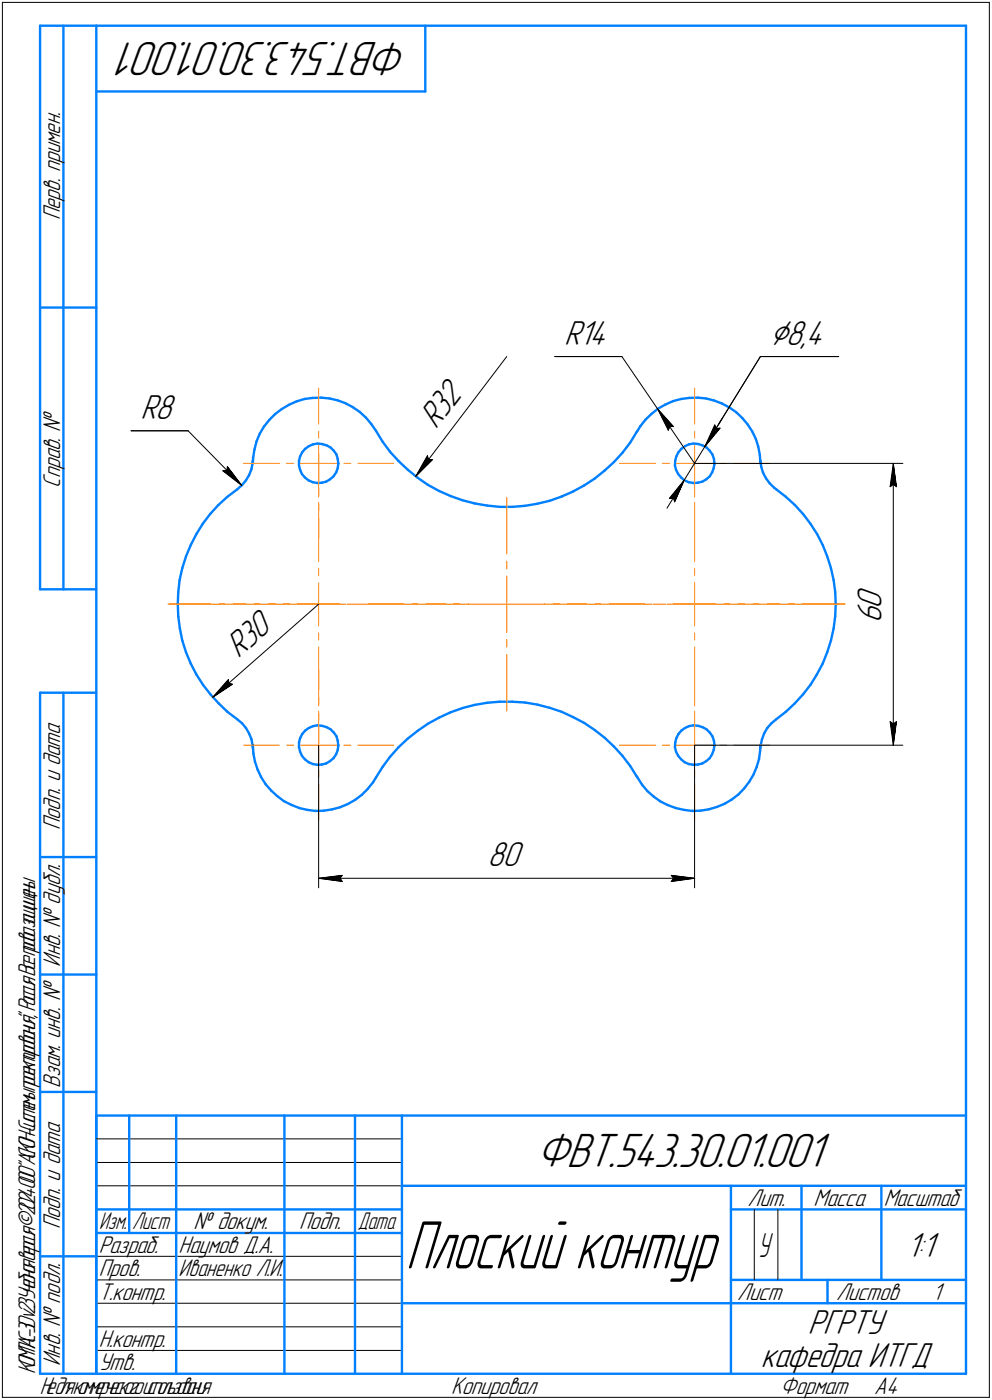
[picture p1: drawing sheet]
<svg xmlns="http://www.w3.org/2000/svg" width="211mm" height="298mm" viewBox="0 0 211 298" stroke-linecap="round" stroke-linejoin="round" font-family="sans-serif">
<defs><g id="words">
<text font-size="15.3" x="86.3" y="270.1">Плоский контур</text>
<g font-size="10.9">
<text x="87" y="9" transform="rotate(-180 87 9)">ФВТ.543.30.01.001</text>
<text x="114" y="248.5">ФВТ.543.30.01.001</text>
</g>
<text font-size="8.5" x="163.8" y="73.4">⌀8,4</text>
<g font-size="7.8">
<text x="120" y="73.4">R14</text>
<text x="29.9" y="89.2">R8</text>
<text x="92.8" y="91.5" transform="rotate(-53 92.8 91.5)">R32</text>
<text x="187.5" y="129.6" transform="rotate(-90 187.5 129.6)">0</text>
<text x="187.5" y="132.7" transform="rotate(-90 187.5 132.7)">6</text>
<text x="50.8" y="140.3" transform="rotate(-41 50.8 140.3)">R30</text>
<text x="103.7" y="184.5">80</text>
<text x="192.9" y="267.5">1:1</text>
<text x="171.9" y="284.1">РГРТУ</text>
<text x="161.9" y="291">кафедра ИТГД</text>
</g>
<text font-size="7.6" x="161.3" y="267.5">У</text>
<g font-size="5.5">
<text x="12.8" y="46.9" transform="rotate(-90 12.8 46.9)">Перв. примен.</text>
<text x="12.8" y="103.8" transform="rotate(-90 12.8 103.8)">Справ. №</text>
<text x="12.8" y="176.7" transform="rotate(-90 12.8 176.7)">Подп. и дата</text>
<text x="12.8" y="205.8" transform="rotate(-90 12.8 205.8)">Инв. № дубл.</text>
<text x="12.8" y="231.6" transform="rotate(-90 12.8 231.6)">Взам. инв. №</text>
<text x="159.1" y="256.8">Лит.</text>
<text x="173.1" y="256.8">Масса</text>
<text x="12.8" y="261.7" transform="rotate(-90 12.8 261.7)">Подп. и дата</text>
<text x="41.2" y="261.8">№ докум.</text>
<text x="63.6" y="261.8">Подп.</text>
<text x="21" y="266.8">Разраб.</text>
<text x="38" y="266.8">Наумов Д.А.</text>
<text x="21" y="271.8">Пров.</text>
<text x="21" y="276.8">Т.контр.</text>
<text x="156.9" y="276.8">Лист</text>
<text x="177.9" y="276.8">Листов</text>
<text x="198.4" y="276.8">1</text>
<text x="21" y="286.8">Н.контр.</text>
<text x="12.8" y="290.8" transform="rotate(-90 12.8 290.8)">Инв. № подл.</text>
<text x="21" y="291.8">Утв.</text>
<text x="96" y="296.8">Копировал</text>
<text x="166" y="296.8">Формат</text>
<text x="186" y="296.8">A4</text>
</g>
<g font-size="5.4">
<text x="188" y="256.8">Масштаб</text>
<text x="21.1" y="261.8">Изм.</text>
<text x="28.1" y="261.8">Лист</text>
<text x="76.1" y="261.8">Дата</text>
<text x="38" y="271.8">Иваненко Л.И.</text>
<text x="7.5" y="292.5" transform="rotate(-90 7.5 292.5)">КОМПАС-3Dv23Учебнаяверсия©2024ООО&quot;АСКОН-Системыпроектирования&quot;,Россия.Всеправазащищены.</text>
<text x="8.5" y="296.7">Недлякоммерческогоиспользования</text>
</g>
</g></defs>
<g fill="none" stroke="#0080ff" stroke-width=".51">
<path d="M8.5 5.5v120zM8.5 5.5h12zM13.5 5.5v120zM20.5 5.5v287zM20.5 5.5h185zM20.5 19.5h70zM90.5 5.5v14zM205.5 5.5v287zM8.5 65.5h12zM53.5 99.9l-.5 1.2zM53.7 98.6l-.2 1.3zM53.8 98l-.1 .6z"/>
<path d="M53.8 97.5v1.2zM54.1 95.7l-.3 1.8zM54.6 94l-.5 1.7zM55.3 92.3l-.7 1.7zM56.2 90.8l-.9 1.5zM57.3 89.4l-1.1 1.4zM58.5 88.2l1.4-1.1zM58.5 88.2l-1.2 1.2zM59.9 87.1l1.6-.9zM61.5 86.2l1.6-.7zM63.1 85.5l1.7-.6zM63.6 98.1v1z"/>
<path d="M63.6 99.1l.2 .9zM63.8 97.2l-.2 .9zM64.3 96.3l-.5 .9zM64.8 84.9l1.7-.2zM64.9 95.6l.8-.6zM64.9 95.6l-.6 .7zM65.7 95l.9-.4zM66.5 84.7h1.9zM66.6 94.6l1-.2zM67.6 94.4l.9 .1zM68.4 84.7l1.7 .1zM68.5 94.5l1 .3z"/>
<path d="M69.5 94.8l.8 .5zM70.1 84.8l1.7 .4zM70.3 95.3l.7 .7zM71 96l.6 .7zM71.6 96.7l.3 1zM71.8 85.2l1.7 .7zM71.9 97.7l.1 1zM71.9 99.7l-.4 .9zM72 98.7l-.1 1zM72 98.7h.1M73.5 85.9l1.6 .8zM75.1 86.7l1.4 1z"/>
<path d="M76.5 87.7l1.3 1.2zM77.8 88.9l1.2 1.4zM79 90.3l1 1.4zM80 91.7l1.4 2.3zM81.4 94l1.6 2.2zM83 96.2l1.8 2zM84.8 98.2l2 1.8zM132.4 96.4l-1.8 2zM134.1 94.3l-1.7 2.1zM135.5 91.9l-1.4 2.4zM135.6 91.7l-.1 .2zM136.3 90.7l-.7 1z"/>
<path d="M137.3 89.4l1.3-1.3zM137.3 89.4l-1 1.3zM138.6 88.1l1.4-1.1zM140 87l1.6-.9zM141.6 86.1l1.6-.7zM143.2 85.4l1.7-.5zM143.6 99.1l.2 .9zM143.7 98.1l-.1 1zM143.9 97.2l-.2 .9zM144.3 96.3l-.4 .9zM144.9 84.9l1.7-.2zM144.9 95.6l.8-.6z"/>
<path d="M144.9 95.6l-.6 .7zM145.7 95l.9-.4zM146.6 94.6l.9-.2zM146.6 84.7h1.8zM147.5 94.4l1.1 .1zM148.4 84.7l1.8 .1zM148.6 94.5l.9 .3zM149.5 94.8l.8 .5zM150.2 84.8l1.7 .5zM150.3 95.3l.7 .7zM151 96l.6 .7zM151.6 96.7l.3 1z"/>
<path d="M151.8 99.7l-.3 .9zM151.9 97.7l.1 1zM151.9 85.3l1.7 .6zM152 98.7l-.2 1zM152 98.7h.1M153.6 85.9l1.6 .9zM155.2 86.8l1.4 1zM156.6 87.8l1.3 1.2zM157.9 89l1.2 1.4zM159.1 90.4l.9 1.4zM160 91.8l.8 1.7zM160.8 93.5l.5 1.6z"/>
<path d="M161.3 95.1l.4 1.8zM161.7 96.9l.1 1.8zM161.8 98l.1 1.3zM161.9 99.3l.4 1.3zM39.6 118.5l-.8 2.5zM40.6 116l-1 2.5zM41.8 113.7l-1.2 2.3zM43.1 111.5l-1.3 2.2zM44.7 109.4l-1.6 2.1zM46.5 107.5l1.9-1.7zM46.5 107.5l-1.8 1.9zM48.4 105.8l2.1-1.6z"/>
<path d="M50.5 104.2l1-.9zM52.3 102.3l-.8 1zM53 101.1l-.7 1.2zM63.8 100l.4 .9zM64.2 100.9l.7 .8zM64.9 101.7l.7 .6zM65.6 102.3l.9 .4zM66.5 102.7l1 .1zM67.5 102.8h1zM68.5 102.8l.9-.2zM69.4 102.6l.8-.5zM70.2 102.1l.8-.7z"/>
<path d="M71.5 100.6l-.5 .8zM86.8 100l2 1.7zM88.8 101.7l2.2 1.5zM91 103.2l2.4 1.3zM93.4 104.5l2.4 1.1zM95.8 105.6l2.6 .9zM98.4 106.5l2.6 .7zM101 107.2l2.6 .4zM103.6 107.6l2.7 .3zM106.3 107.9h2.7zM109 107.9l2.7-.2zM111.7 107.7l2.7-.5z"/>
<path d="M114.4 107.2l2.6-.6zM117 106.6l2.5-.9zM119.5 105.7l2.4-1.1zM121.9 104.6l2.4-1.3zM124.3 103.3l2.2-1.4zM126.5 101.9l2.1-1.7zM128.6 100.2l2-1.8zM143.8 100l.5 .9zM144.3 100.9l.6 .8zM144.9 101.7l.7 .6zM145.6 102.3l.9 .4zM146.5 102.7l1 .1z"/>
<path d="M147.5 102.8h.9zM148.4 102.8l1-.2zM149.4 102.6l.9-.5zM150.3 102.1l.7-.7zM151.5 100.6l-.5 .8zM162.3 100.6l.7 1.2zM163 101.8l.7 1.1zM163.7 102.9l1 1zM164.7 103.9l.5 .3zM165.2 104.2l2 1.6zM167.2 105.8l1.9 1.7zM169.1 107.5l1.8 1.9z"/>
<path d="M170.9 109.4l1.5 2.1zM172.4 111.5l1.4 2.2zM173.8 113.7l1.2 2.3zM175 116l1 2.5zM176 118.5l.8 2.5zM8.5 125.5h12zM37.8 128.6l.1 2.6zM37.9 126l-.1 2.6zM37.9 131.2l.4 2.6zM38.2 123.5l-.3 2.5zM38.3 133.8l.5 2.6zM38.8 121l-.6 2.5z"/>
<path d="M38.8 136.4l.8 2.5zM39.6 138.9l1 2.4zM176 138.9l-1 2.4zM176.8 121l.5 2.5zM176.8 136.4l-.8 2.5zM177.3 123.5l.4 2.5zM177.3 133.8l-.5 2.6zM177.7 126l.1 2.6zM177.7 131.2l-.4 2.6zM177.8 128.6l-.1 2.6zM8.5 147.5v145zM8.5 147.5h12z"/>
<path d="M13.5 147.5v145zM40.6 141.3l1.2 2.3zM41.8 143.6l1.4 2.2zM43.2 145.8l1.6 2zM44.8 147.8l1.7 1.9zM46.5 149.7l1.9 1.9zM48.4 151.6l2.1 1.5zM50.5 153.1l1 .9zM51.5 154l.8 1zM52.3 155l.7 1.2zM53 156.2l.5 1.2zM53.5 157.4l.2 1.3z"/>
<path d="M53.7 158.7l.1 .6zM53.8 158.7l.1 1.7zM63.6 158.1v1zM63.6 159.1l.2 .9zM63.8 157.2l-.2 .9zM64.3 156.3l-.5 .9zM64.9 155.6l.8-.6zM64.9 155.6l-.6 .7zM65.7 155l.9-.4zM66.6 154.6l1-.2zM67.6 154.4l.9 .1zM68.5 154.5l1 .3z"/>
<path d="M69.5 154.8l.8 .5zM70.3 155.3l.7 .7zM71 156l.6 .7zM71.6 156.7l.3 1zM71.9 157.7l.1 1zM71.9 159.7l-.4 .9zM72 158.7l-.1 1zM72 158.7h.1M84.8 159.1l-1.8 2zM84.8 159.1l2-1.8zM86.8 157.3l2-1.7zM88.8 155.6l2.2-1.5z"/>
<path d="M91 154.1l2.4-1.3zM93.4 152.8l2.4-1.1zM95.8 151.7l2.6-.9zM98.4 150.8l2.6-.7zM101 150.1l2.6-.5zM103.6 149.6l2.7-.2zM106.3 149.4h2.7zM109 149.4l2.7 .2zM111.7 149.6l2.7 .4zM114.4 150l2.6 .7zM117 150.7l2.5 .9zM119.5 151.6l2.4 1.1z"/>
<path d="M121.9 152.7l2.4 1.2zM124.3 153.9l2.2 1.5zM126.5 155.4l2.1 1.7zM128.6 157.1l2 1.8zM130.6 158.9l1.8 2zM143.6 159.1l.2 .9zM143.7 158.1l-.1 1zM143.9 157.2l-.2 .9zM144.3 156.3l-.4 .9zM144.9 155.6l.8-.6zM144.9 155.6l-.6 .7zM145.7 155l.9-.4z"/>
<path d="M146.6 154.6l.9-.2zM147.5 154.4l1.1 .1zM148.6 154.5l.9 .3zM149.5 154.8l.8 .5zM150.3 155.3l.7 .7zM151 156l.6 .7zM151.6 156.7l.3 1zM151.8 159.7l-.3 .9zM151.9 157.7l.1 1zM152 158.7l-.2 1zM152 158.7h.1M161.7 159.9l-.2 1.7z"/>
<path d="M161.8 158.7l-.1 1.2zM161.8 158.7v.6zM162.1 157.4l-.3 1.3zM162.6 156.2l-.5 1.2zM163.2 155l-.6 1.2zM164.1 154l1.1-.9zM164.1 154l-.9 1zM165.2 153.1l2-1.5zM167.2 151.6l1.9-1.9zM170.9 147.8l-1.8 1.9zM172.4 145.8l-1.5 2zM173.8 143.6l-1.4 2.2z"/>
<path d="M175 141.3l-1.2 2.3zM53.9 160.4l.3 1.8zM54.2 162.2l.6 1.7zM54.8 163.9l.7 1.5zM55.5 165.4l1 1.6zM56.5 167l1.2 1.3zM57.7 168.3l1.3 1.2zM59 169.5l1.4 1.1zM60.4 170.6l1.6 .8zM62 171.4l1.7 .6zM63.7 172l1.7 .4zM63.8 160l.4 .9z"/>
<path d="M64.2 160.9l.7 .8zM64.9 161.7l.7 .6zM65.4 172.4l1.7 .3zM65.6 162.3l.9 .4zM66.5 162.7l1 .1zM67.1 172.7l1.8-.1zM67.5 162.8h1zM68.5 162.8l.9-.2zM68.9 172.6l1.8-.3zM69.4 162.6l.8-.5zM70.2 162.1l.8-.7zM70.7 172.3l1.7-.4z"/>
<path d="M71.5 160.6l-.5 .8zM72.4 171.9l1.6-.7zM74 171.2l1.6-.9zM75.6 170.3l1.4-1.1zM77 169.2l1.2-1.2zM79.4 166.6l-1.2 1.4zM80 165.6l-.6 1zM81.4 163.3l-1.4 2.3zM83 161.1l-1.6 2.2zM132.4 160.9l1.7 2.2zM134.1 163.1l1.4 2.2zM135.5 165.3l.1 .3z"/>
<path d="M135.6 165.6l1 1.5zM136.6 167.1l1.1 1.3zM137.7 168.4l1.4 1.2zM139.1 169.6l1.4 1zM140.5 170.6l1.6 .8zM142.1 171.4l1.7 .6zM143.8 172l1.7 .4zM143.8 160l.5 .9zM144.3 160.9l.6 .8zM144.9 161.7l.7 .6zM145.5 172.4l1.8 .3zM145.6 162.3l.9 .4z"/>
<path d="M146.5 162.7l1 .1zM147.3 172.7l1.7-.1zM147.5 162.8h.9zM148.4 162.8l1-.2zM149 172.6l1.8-.3zM149.4 162.6l.9-.5zM150.3 162.1l.7-.7zM150.8 172.3l1.7-.5zM151.5 160.6l-.5 .8zM152.5 171.8l1.6-.7zM154.1 171.1l1.6-.9zM155.7 170.2l1.4-1z"/>
<path d="M158.3 167.9l-1.2 1.3zM159.4 166.5l-1.1 1.4zM160.3 164.9l-.9 1.6zM161 163.3l-.7 1.6zM161.5 161.6l-.5 1.7zM8.5 182.5h12zM8.5 207.5h12zM8.5 232.5h12zM20.5 237.5h185zM20.5 237.5v55zM27.5 237.5v25zM37.5 237.5v55z"/>
<path d="M60.5 237.5v55zM75.5 237.5v55zM85.5 237.5v55zM20.5 257.5h65zM85.5 252.5h120zM155.5 252.5v40zM155.5 257.5h15zM170.5 252.5v20zM170.5 257.5h35zM187.5 252.5v20zM8.5 267.5h12zM20.5 262.5h65z"/>
<path d="M85.5 277.5h70zM155.5 277.5h50zM155.5 272.5h50zM176.1 272.5v5zM8.5 292.5h12zM20.5 292.5h185z"/>
</g>
<g fill="none" stroke="#ff8000" stroke-width=".21">
<path d="M51.8 98.7h7.6zM61 98.7h1.5zM64 98.7h3.8zM67.8 98.7v3.8zM67.8 82.6v7.7zM67.8 91.8v1.5zM67.8 94.8v3.9zM67.8 98.7h3.8zM67.8 96.6v9.2zM73.2 98.7h1.4zM76.1 98.7h7.7zM131.8 98.7h7.7z"/>
<path d="M140.9 98.7h1.6zM143.9 98.7h3.9zM147.8 98.7v3.8zM147.8 82.6v7.7zM147.8 91.8v1.5zM147.8 94.8v3.9zM147.8 98.7h3.8zM147.8 96.6v9.2zM153.1 98.7h1.5zM156.1 98.7h7.7zM67.8 107v7.6zM67.8 104v1.5z"/>
<path d="M67.8 107.4v1.4zM67.8 110.3v9.2zM107.8 105.9v12.1zM107.8 119.5v1.6zM147.8 107v7.6zM147.8 104v1.5zM147.8 107.4v1.4zM147.8 110.3v9.2zM35.8 128.6h16.6zM35.8 128.6h9.2zM46.5 128.6h1.5zM49.5 128.6h9.2z"/>
<path d="M54 128.6h1.5zM57 128.6h16.7zM60.2 128.6h1.5zM63.2 128.6h4.6zM67.8 128.6h4.6zM67.8 121.1v1.4zM67.8 124.1v4.5zM67.8 137.7v9.2zM67.8 134.7v1.6zM67.8 128.6v4.7zM73.9 128.6h1.5zM75.2 128.6h1.5z"/>
<path d="M76.9 128.6h9.2zM78.2 128.6h16.7zM87.6 128.6h1.5zM90.6 128.6h9.2zM96.4 128.6h1.5zM99.5 128.6h16.6zM107.8 122.7v12zM107.8 136.1v1.7zM107.8 139.4v12zM115.8 128.6h9.2zM117.6 128.6h1.6zM120.7 128.6h16.6z"/>
<path d="M126.5 128.6h1.5zM129.5 128.6h9.2zM138.9 128.6h1.5zM140.2 128.6h1.5zM141.9 128.6h16.7zM143.2 128.6h4.6zM147.8 128.6h4.6zM147.8 137.7v9.2zM147.8 134.7v1.6zM147.8 128.6v4.7zM147.8 121.1v1.4zM147.8 124.1v4.5z"/>
<path d="M153.9 128.6h1.5zM156.9 128.6h9.2zM160.1 128.6h1.5zM163.1 128.6h16.7zM167.6 128.6h1.5zM170.6 128.6h9.2zM51.8 158.7h7.6zM61 158.7h1.5zM64 158.7h3.8zM67.8 142.6v7.7zM67.8 151.8v1.5zM67.8 154.8v3.9z"/>
<path d="M67.8 158.7v3.8zM67.8 158.7h3.8zM67.8 151.4v9.2zM67.8 148.4v1.6zM73.2 158.7h1.4zM76.1 158.7h7.7zM131.8 158.7h7.7zM140.9 158.7h1.6zM143.9 158.7h3.9zM147.8 142.6v7.7zM147.8 151.8v1.5zM147.8 154.8v3.9z"/>
<path d="M147.8 158.7v3.8zM147.8 158.7h3.8zM147.8 151.4v9.2zM147.8 148.4v1.6zM153.1 158.7h1.5zM156.1 158.7h7.7zM67.8 167v7.6zM67.8 164v1.5zM147.8 167v7.6zM147.8 164v1.5z"/>
</g>
<g fill="none" stroke="#000" stroke-width=".21">
<path d="M.5 .5v297zM.5 .5h210zM210.5 .5v297zM107.8 75.9l-19.4 25.5zM118 75.9h14.3zM132.3 75.9l7.6 11.2zM161.8 75.9l-11.8 19.2zM161.8 75.9h16.6zM27.9 91.7h12.1zM40 91.7l11.4 11.6zM48.4 99.3l-.1 .8zM48.4 99.3l3 4z"/>
<path d="M90.9 97l-2.5 4.4zM90.9 97l.3 .9zM91.2 97.9h.8zM92 97.9l-3.6 3.5zM139.9 87.1l3.4 3.7zM139.9 87.1l2.3 4.5zM139.9 87.1l7.9 11.6zM142.5 90.8h.8zM142.5 90.8l-.3 .8zM147.8 98.7h44.3zM150 95.1l-4.4 7.1zM152.1 90.5l.2 .8z"/>
<path d="M152.1 90.5l-2.1 4.6zM152.3 91.3l.9-.1zM153.2 91.2l-3.2 3.9zM153.6 89.1l-3.6 6zM190 98.7l.7 4.9zM190 98.7l-.6 4.9zM190 98.7v60zM47.4 100.2l4 3.1zM47.4 100.2l.9-.1zM142.4 106.1h.9zM143.3 106.1l.2 .7zM145.6 102.2l-3.2 3.9z"/>
<path d="M145.6 102.2l-2.1 4.6zM145.6 102.2l-3.7 6zM189.4 103.6l.6-.5zM190 103.1l.7 .5zM45.3 148.4l4.1-2.7zM45.3 148.4l22.5-19.8zM48.6 144.7l-3.3 3.7zM48.6 144.7l.1 .8zM48.7 145.5l.7 .2zM67.8 158.7v30.3zM147.8 158.7v30.3zM147.8 158.7h44.3z"/>
<path d="M189.4 153.6l.6 5.1zM189.4 153.6l.6 .5zM190 154.1l.7-.5zM190.7 153.6l-.7 5.1zM67.8 187l5-.6zM67.8 187l5 .7zM67.8 187h80zM72.3 187l.5 .7zM72.8 186.4l-.5 .6zM142.8 187.7l5-.7zM142.8 186.4l.5 .6zM142.8 186.4l5 .6z"/>
<path d="M143.3 187l-.5 .7zM20.5 247.5h65zM20.5 252.5h65zM20.5 242.5h65zM160.5 257.5v15zM165.5 257.5v15zM20.5 267.5h65zM20.5 272.5h65zM20.5 277.5h65zM.5 297.5h210zM20.5 282.5h65zM20.5 287.5h65z"/>
</g>
<g fill="#fff" stroke="#fff" stroke-width=".21">
<path d="M103.7 178.9h8.2zM103.7 178.9h8.2zM103.7 179h8.2zM103.7 179h8.2zM103.7 179.1h8.2zM103.7 179.2h8.2zM103.7 179.2h8.2zM103.7 179.3h8.2zM103.7 179.3h8.2zM103.7 179.4h8.2zM103.7 179.4h8.2zM103.7 179.5h8.2zM103.7 179.5h8.2zM103.7 179.6h8.2zM103.7 179.7h8.2zM103.7 179.7h8.2zM103.7 179.8h8.2zM103.7 179.8h8.2zM103.7 179.9h8.2zM103.7 179.9h8.2zM103.7 180h8.2zM103.7 180.1h8.2zM103.7 180.1h8.2zM103.7 180.2h8.2zM103.7 180.2h8.2zM103.7 180.3h8.2zM103.7 180.3h8.2zM103.7 180.4h8.2zM103.7 180.5h8.2zM103.7 180.5h8.2zM103.7 180.6h8.2zM103.7 180.6h8.2zM103.7 180.7h8.2zM103.7 180.7h8.2zM103.7 180.8h8.2zM103.7 180.8h8.2zM103.7 180.9h8.2zM103.7 181h8.2zM103.7 181h8.2zM103.7 181.1h8.2zM103.7 181.1h8.2zM103.7 181.2h8.2zM103.7 181.2h8.2zM103.7 181.3h8.2zM103.7 181.4h8.2zM103.7 181.4h8.2zM103.7 181.5h8.2zM103.7 181.5h8.2zM103.7 181.6h8.2zM103.7 181.6h8.2zM103.7 181.7h8.2zM103.7 181.8h8.2zM103.7 181.8h8.2zM103.7 181.9h8.2zM103.7 181.9h8.2zM103.7 182h8.2zM103.7 182h8.2zM103.7 182.1h8.2zM103.7 182.1h8.2zM103.7 182.2h8.2zM103.7 182.3h8.2zM103.7 182.3h8.2zM103.7 182.4h8.2zM103.7 182.4h8.2zM103.7 182.5h8.2zM103.7 182.5h8.2zM103.7 182.6h8.2zM103.7 182.7h8.2zM103.7 182.7h8.2zM103.7 182.8h8.2zM103.7 182.8h8.2zM103.7 182.9h8.2zM103.7 182.9h8.2zM103.7 183h8.2zM103.7 183h8.2zM103.7 183.1h8.2zM103.7 183.2h8.2zM103.7 183.2h8.2zM103.7 183.3h8.2zM103.7 183.3h8.2zM103.7 183.4h8.2zM103.7 183.4h8.2zM103.7 183.5h8.2zM103.7 183.6h8.2zM103.7 183.6h8.2zM103.7 183.7h8.2zM103.7 183.7h8.2zM103.7 183.8h8.2zM103.7 183.8h8.2zM103.7 183.9h8.2zM103.7 184h8.2zM103.7 184h8.2zM103.7 184.1h8.2zM103.7 184.1h8.2zM103.7 184.2h8.2zM103.7 184.2h8.2zM103.7 184.3h8.2zM103.7 184.3h8.2zM103.7 184.4h8.2zM103.7 184.5h8.2zM103.7 184.5h8.2zM103.7 184.6h8.2zM103.7 184.6h8.2zM103.7 184.7h8.2zM103.7 184.7h8.2zM103.7 184.8h8.2zM103.7 184.9h8.2zM103.7 184.9h8.2zM103.7 185h8.2zM103.7 185h8.2zM103.7 185.1h8.2zM103.7 185.1h8.2zM103.7 185.2h8.2zM103.7 185.3h8.2zM103.7 185.3h8.2zM103.7 185.4h8.2zM103.7 185.4h8.2zM103.7 185.5h8.2zM103.7 185.5h8.2zM103.7 185.6h8.2zM103.7 185.6h8.2zM103.7 185.7h8.2zM103.7 185.8h8.2zM103.7 185.8h8.2zM103.7 185.9h8.2zM103.7 185.9h8.2zM103.7 186h8.2z"/>
<path d="M72.8 185.9h.5zM72.4 185.9h.9zM71.9 186h1.4zM71.5 186h1.8zM71 186.1h2.3zM70.6 186.2h2.7zM70.1 186.2h3.2zM69.6 186.3h3.7zM69.5 186.3h3.8zM69.4 186.4h3.9zM69.2 186.4h4.1zM69.1 186.5h4.2zM68.9 186.5h4.4zM68.8 186.6h4.5zM68.6 186.7h4.7zM68.5 186.7h4.8zM68.4 186.8h4.9zM68.2 186.8h5.1zM68.1 186.9h5.2zM68 186.9h5.3zM67.8 187h5.5zM68 187.1h5.3zM68.1 187.1h5.2zM68.2 187.2h5.1zM68.4 187.2h4.9zM68.5 187.3h4.8zM68.6 187.3h4.7zM68.7 187.4h4.6zM68.9 187.5h4.4zM69 187.5h4.3zM69.1 187.6h4.2zM69.3 187.6h4zM69.4 187.7h3.9zM69.5 187.7h3.8zM69.6 187.8h3.7zM70.1 187.8h3.2zM70.6 187.9h2.7zM71 188h2.3zM71.5 188h1.8zM71.9 188.1h1.4zM72.4 188.1h.9zM72.8 188.2h.5z"/>
<path d="M142.3 185.9h.5zM142.3 185.9h1zM142.3 186h1.4zM142.3 186h1.9zM142.3 186.1h2.4zM142.3 186.2h2.8zM142.3 186.2h3.3zM142.3 186.3h3.7zM142.3 186.3h3.9zM142.3 186.4h4zM142.3 186.4h4.2zM142.3 186.5h4.3zM142.3 186.5h4.4zM142.3 186.6h4.6zM142.3 186.7h4.7zM142.3 186.7h4.9zM142.3 186.8h5zM142.3 186.8h5.1zM142.3 186.9h5.2zM142.3 186.9h5.4zM142.3 187h5.5zM142.3 187.1h5.4zM142.3 187.1h5.2zM142.3 187.2h5.1zM142.3 187.2h5zM142.3 187.3h4.9zM142.3 187.3h4.7zM142.3 187.4h4.6zM142.3 187.5h4.5zM142.3 187.5h4.4zM142.3 187.6h4.2zM142.3 187.6h4.1zM142.3 187.7h4zM142.3 187.7h3.9zM142.3 187.8h3.7zM142.3 187.8h3.3zM142.3 187.9h2.8zM142.3 188h2.4zM142.3 188h1.9zM142.3 188.1h1.4zM142.3 188.1h1zM142.3 188.2h.5z"/>
<path d="M181.9 124.6h7.1zM181.9 124.6h7.1zM181.9 124.7h7.1zM181.9 124.7h7.1zM181.9 124.8h7.1zM181.9 124.9h7.1zM181.9 124.9h7.1zM181.9 125h7.1zM181.9 125h7.1zM181.9 125.1h7.1zM181.9 125.1h7.1zM181.9 125.2h7.1zM181.9 125.3h7.1zM181.9 125.3h7.1zM181.9 125.4h7.1zM181.9 125.4h7.1zM181.9 125.5h7.1zM181.9 125.5h7.1zM181.9 125.6h7.1zM181.9 125.6h7.1zM181.9 125.7h7.1zM181.9 125.8h7.1zM181.9 125.8h7.1zM181.9 125.9h7.1zM181.9 125.9h7.1zM181.9 126h7.1zM181.9 126h7.1zM181.9 126.1h7.1zM181.9 126.2h7.1zM181.9 126.2h7.1zM181.9 126.3h7.1zM181.9 126.3h7.1zM181.9 126.4h7.1zM181.9 126.4h7.1zM181.9 126.5h7.1zM181.9 126.5h7.1zM181.9 126.6h7.1zM181.9 126.7h7.1zM181.9 126.7h7.1zM181.9 126.8h7.1zM181.9 126.8h7.1zM181.9 126.9h7.1zM181.9 126.9h7.1zM181.9 127h7.1zM181.9 127.1h7.1zM181.9 127.1h7.1zM181.9 127.2h7.1zM181.9 127.2h7.1zM181.9 127.3h7.1zM181.9 127.3h7.1zM181.9 127.4h7.1zM181.9 127.5h7.1zM181.9 127.5h7.1zM181.9 127.6h7.1zM181.9 127.6h7.1zM181.9 127.7h7.1zM181.9 127.7h7.1zM181.9 127.8h7.1zM181.9 127.8h7.1zM181.9 127.9h7.1zM181.9 128h7.1zM181.9 128h7.1zM181.9 128.1h7.1zM181.9 128.1h7.1zM181.9 128.2h7.1zM181.9 128.2h7.1zM181.9 128.3h7.1zM181.9 128.4h7.1zM181.9 128.4h7.1zM181.9 128.5h7.1zM181.9 128.5h7.1zM181.9 128.6h7.1zM181.9 128.6h7.1zM181.9 128.7h7.1zM181.9 128.7h7.1zM181.9 128.8h7.1zM181.9 128.9h7.1zM181.9 128.9h7.1zM181.9 129h7.1zM181.9 129h7.1zM181.9 129.1h7.1zM181.9 129.1h7.1zM181.9 129.2h7.1zM181.9 129.3h7.1zM181.9 129.3h7.1zM181.9 129.4h7.1zM181.9 129.4h7.1zM181.9 129.5h7.1zM181.9 129.5h7.1zM181.9 129.6h7.1zM181.9 129.7h7.1zM181.9 129.7h7.1zM181.9 129.8h7.1zM181.9 129.8h7.1zM181.9 129.9h7.1zM181.9 129.9h7.1zM181.9 130h7.1zM181.9 130h7.1zM181.9 130.1h7.1zM181.9 130.2h7.1zM181.9 130.2h7.1zM181.9 130.3h7.1zM181.9 130.3h7.1zM181.9 130.4h7.1zM181.9 130.4h7.1zM181.9 130.5h7.1zM181.9 130.6h7.1zM181.9 130.6h7.1zM181.9 130.7h7.1zM181.9 130.7h7.1zM181.9 130.8h7.1zM181.9 130.8h7.1zM181.9 130.9h7.1zM181.9 131h7.1zM181.9 131h7.1zM181.9 131.1h7.1zM181.9 131.1h7.1zM181.9 131.2h7.1zM181.9 131.2h7.1zM181.9 131.3h7.1zM181.9 131.3h7.1zM181.9 131.4h7.1zM181.9 131.5h7.1zM181.9 131.5h7.1zM181.9 131.6h7.1zM181.9 131.6h7.1zM181.9 131.7h7.1zM181.9 131.7h7.1zM181.9 131.8h7.1zM181.9 131.9h7.1zM181.9 131.9h7.1zM181.9 132h7.1zM181.9 132h7.1zM181.9 132.1h7.1zM181.9 132.1h7.1zM181.9 132.2h7.1zM181.9 132.2h7.1zM181.9 132.3h7.1zM181.9 132.4h7.1zM181.9 132.4h7.1zM181.9 132.5h7.1zM181.9 132.5h7.1zM181.9 132.6h7.1zM181.9 132.6h7.1zM181.9 132.7h7.1z"/>
<path d="M190 98.8h.2zM190 98.9h.2zM189.9 98.9h.3zM189.9 99h.3zM189.9 99.1h.3zM189.9 99.1h.4zM189.9 99.2h.4zM189.8 99.2h.5zM189.8 99.3h.5zM189.8 99.3h.6zM189.8 99.4h.6zM189.8 99.5h.6zM189.7 99.5h.7zM189.7 99.6h.7zM189.7 99.6h.8zM189.7 99.7h.8zM189.7 99.7h.8zM189.6 99.8h1zM189.6 99.9h1zM189.5 99.9h1.1zM189.5 100h1.1zM189.5 100h1.2zM189.5 100.1h1.2zM189.5 100.1h1.2zM189.4 100.2h1.3zM189.4 100.2h1.3zM189.4 100.3h1.4zM189.4 100.4h1.4zM189.3 100.4h1.5zM189.3 100.5h1.5zM189.3 100.5h1.5zM189.3 100.6h1.5zM189.3 100.6h1.5zM189.3 100.7h1.5zM189.3 100.8h1.5zM189.3 100.8h1.5zM189.3 100.9h1.6zM189.3 100.9h1.6zM189.3 101h1.6zM189.3 101h1.6zM189.3 101.1h1.6zM189.3 101.1h1.6zM189.3 101.2h1.6zM189.2 101.3h1.8zM189.2 101.3h1.8zM189.2 101.4h1.8zM189.2 101.4h1.8zM189.2 101.5h1.8zM189.2 101.5h1.8zM189.2 101.6h1.8zM189.1 101.7h1.9zM189.1 101.7h1.9zM189.1 101.8h1.9zM189.1 101.8h1.9zM189.1 101.9h1.9zM189.1 101.9h1.9zM189.1 102h1.9zM189.1 102.1h1.9zM189.1 102.1h2zM189.1 102.2h2zM189.1 102.2h2zM189.1 102.3h2zM189.1 102.3h2zM189.1 102.4h2zM189.1 102.4h2zM189 102.5h2.1zM189 102.6h2.1zM189 102.6h2.1zM189 102.7h2.1zM189 102.7h2.1zM189 102.8h2.1zM189 102.8h2.1zM189 102.9h2.1zM189 103h2.2zM189 103h2.2zM189 103.1h2.2zM189 103.1h2.2zM189 103.2h2.2zM189 103.2h2.2zM189 103.3h2.2zM188.9 103.3h2.3zM188.9 103.4h2.3zM188.9 103.5h2.3zM188.9 103.5h2.3zM188.9 103.6h2.3zM188.9 103.6h2.3zM188.9 103.7h2.3zM188.9 103.7h2.4zM188.9 103.8h2.4zM188.9 103.9h2.4zM188.9 103.9h2.4zM188.9 104h2.4zM188.9 104h2.4zM188.9 104.1h2.4z"/>
<path d="M188.8 153.1h2.5zM188.9 153.2h2.4zM188.9 153.2h2.4zM188.9 153.3h2.4zM188.9 153.4h2.4zM188.9 153.4h2.4zM188.9 153.5h2.4zM188.9 153.5h2.4zM188.9 153.6h2.3zM188.9 153.6h2.3zM188.9 153.7h2.3zM188.9 153.8h2.3zM188.9 153.8h2.3zM188.9 153.9h2.3zM188.9 153.9h2.3zM189 154h2.2zM189 154h2.2zM189 154.1h2.2zM189 154.1h2.2zM189 154.2h2.2zM189 154.3h2.2zM189 154.3h2.2zM189 154.4h2.1zM189 154.4h2.1zM189 154.5h2.1zM189 154.5h2.1zM189 154.6h2.1zM189 154.7h2.1zM189 154.7h2.1zM189 154.8h2.1zM189.1 154.8h2zM189.1 154.9h2zM189.1 154.9h2zM189.1 155h2zM189.1 155.1h2zM189.1 155.1h2zM189.1 155.2h2zM189.1 155.2h1.9zM189.1 155.3h1.9zM189.1 155.3h1.9zM189.1 155.4h1.9zM189.1 155.4h1.9zM189.1 155.5h1.9zM189.1 155.6h1.9zM189.1 155.6h1.9zM189.2 155.7h1.8zM189.2 155.7h1.8zM189.2 155.8h1.8zM189.2 155.8h1.8zM189.2 155.9h1.8zM189.2 156h1.8zM189.2 156h1.8zM189.3 156.1h1.6zM189.3 156.1h1.6zM189.3 156.2h1.6zM189.3 156.2h1.6zM189.3 156.3h1.6zM189.3 156.4h1.6zM189.3 156.4h1.6zM189.3 156.5h1.5zM189.3 156.5h1.5zM189.3 156.6h1.5zM189.3 156.6h1.5zM189.3 156.7h1.5zM189.3 156.7h1.5zM189.3 156.8h1.5zM189.3 156.9h1.5zM189.4 156.9h1.4zM189.4 157h1.4zM189.4 157h1.3zM189.4 157.1h1.3zM189.5 157.1h1.2zM189.5 157.2h1.2zM189.5 157.3h1.2zM189.5 157.3h1.1zM189.5 157.4h1.1zM189.6 157.4h1zM189.6 157.5h1zM189.6 157.5h1zM189.7 157.6h.8zM189.7 157.6h.8zM189.7 157.7h.7zM189.7 157.8h.7zM189.7 157.8h.7zM189.8 157.9h.6zM189.8 157.9h.6zM189.8 158h.5zM189.8 158h.5zM189.8 158.1h.5zM189.9 158.2h.4zM189.9 158.2h.4zM189.9 158.3h.3zM189.9 158.3h.3zM189.9 158.4h.3zM190 158.4h.2zM190 158.5h.2z"/>
<path d="M140 87.2h.2zM140 87.3h.2zM140 87.3h.3zM140 87.4h.4zM140 87.4h.5zM140 87.5h.5zM140 87.5h.7zM140 87.6h.7zM140.1 87.7h.7zM140.1 87.7h.8zM140.1 87.8h.9zM140.1 87.8h1zM140.1 87.9h1.1zM140.2 87.9h1.1zM140.2 88h1.1zM140.2 88.1h1.2zM140.2 88.1h1.3zM140.2 88.2h1.4zM140.2 88.2h1.4zM140.2 88.3h1.5zM140.2 88.3h1.5zM140.2 88.4h1.6zM140.3 88.4h1.5zM140.3 88.5h1.6zM140.3 88.6h1.7zM140.3 88.6h1.7zM140.3 88.7h1.7zM140.3 88.7h1.8zM140.3 88.8h1.8zM140.3 88.8h1.9zM140.3 88.9h1.9zM140.3 89h2zM140.4 89h2zM140.4 89.1h2zM140.4 89.1h2.1zM140.4 89.2h2.1zM140.5 89.2h2zM140.5 89.3h2.1zM140.5 89.4h2.1zM140.5 89.4h2.2zM140.6 89.5h2.1zM140.6 89.5h2.2zM140.7 89.6h2.2zM140.7 89.6h2.2zM140.7 89.7h2.3zM140.7 89.7h2.3zM140.8 89.8h2.2zM140.8 89.9h2.3zM140.8 89.9h2.3zM140.8 90h2.4zM140.9 90h2.4zM140.9 90.1h2.4zM140.9 90.1h2.5zM140.9 90.2h2.5zM141 90.3h2.5zM141 90.3h2.5zM141.1 90.4h2.4zM141.1 90.4h2.5zM141.1 90.5h2.6zM141.1 90.5h2.6zM141.2 90.6h2.6zM141.2 90.6h2.6zM141.2 90.7h2.7zM141.2 90.8h2.7zM141.3 90.8h2.7zM141.3 90.9h2.7zM141.3 90.9h2.7zM141.3 91h2.7zM141.4 91h2.5zM141.4 91.1h2.4zM141.4 91.2h2.3zM141.4 91.2h2.3zM141.5 91.3h2zM141.5 91.3h2zM141.6 91.4h1.8zM141.6 91.4h1.7zM141.6 91.5h1.6zM141.6 91.6h1.5zM141.7 91.6h1.3zM141.7 91.7h1.3zM141.7 91.7h1.2zM141.7 91.8h1.1zM141.8 91.8h.9zM141.8 91.9h.9zM141.8 91.9h.8zM141.8 92h.7zM141.9 92.1h.5zM141.9 92.1h.5zM142 92.2h.3zM142 92.2h.2zM142 92.3h.1z"/>
<path d="M120.1 67.8h10.2zM120.1 67.8h10.2zM120.1 67.9h10.2zM120.1 68h10.2zM120.1 68h10.2zM120.1 68.1h10.2zM120.1 68.1h10.2zM120.1 68.2h10.2zM120.1 68.2h10.2zM120.1 68.3h10.2zM120.1 68.4h10.2zM120.1 68.4h10.2zM120.1 68.5h10.2zM120.1 68.5h10.2zM120.1 68.6h10.2zM120.1 68.6h10.2zM120.1 68.7h10.2zM120.1 68.7h10.2zM120.1 68.8h10.2zM120.1 68.9h10.2zM120.1 68.9h10.2zM120.1 69h10.2zM120.1 69h10.2zM120.1 69.1h10.2zM120.1 69.1h10.2zM120.1 69.2h10.2zM120.1 69.3h10.2zM120.1 69.3h10.2zM120.1 69.4h10.2zM120.1 69.4h10.2zM120.1 69.5h10.2zM120.1 69.5h10.2zM120.1 69.6h10.2zM120.1 69.7h10.2zM120.1 69.7h10.2zM120.1 69.8h10.2zM120.1 69.8h10.2zM120.1 69.9h10.2zM120.1 69.9h10.2zM120.1 70h10.2zM120.1 70h10.2zM120.1 70.1h10.2zM120.1 70.2h10.2zM120.1 70.2h10.2zM120.1 70.3h10.2zM120.1 70.3h10.2zM120.1 70.4h10.2zM120.1 70.4h10.2zM120.1 70.5h10.2zM120.1 70.6h10.2zM120.1 70.6h10.2zM120.1 70.7h10.2zM120.1 70.7h10.2zM120.1 70.8h10.2zM120.1 70.8h10.2zM120.1 70.9h10.2zM120.1 71h10.2zM120.1 71h10.2zM120.1 71.1h10.2zM120.1 71.1h10.2zM120.1 71.2h10.2zM120.1 71.2h10.2zM120.1 71.3h10.2zM120.1 71.3h10.2zM120.1 71.4h10.2zM120.1 71.5h10.2zM120.1 71.5h10.2zM120.1 71.6h10.2zM120.1 71.6h10.2zM120.1 71.7h10.2zM120.1 71.7h10.2zM120.1 71.8h10.2zM120.1 71.9h10.2zM120.1 71.9h10.2zM120.1 72h10.2zM120.1 72h10.2zM120.1 72.1h10.2zM120.1 72.1h10.2zM120.1 72.2h10.2zM120.1 72.2h10.2zM120.1 72.3h10.2zM120.1 72.4h10.2zM120.1 72.4h10.2zM120.1 72.5h10.2zM120.1 72.5h10.2zM120.1 72.6h10.2zM120.1 72.6h10.2zM120.1 72.7h10.2zM120.1 72.8h10.2zM120.1 72.8h10.2zM120.1 72.9h10.2zM120.1 72.9h10.2zM120.1 73h10.2zM120.1 73h10.2zM120.1 73.1h10.2zM120.1 73.2h10.2zM120.1 73.2h10.2zM120.1 73.3h10.2zM120.1 73.3h10.2zM120.1 73.4h10.2zM120.1 73.4h10.2zM120.1 73.5h10.2zM120.1 73.5h10.2zM120.1 73.6h10.2zM120.1 73.7h10.2zM120.1 73.7h10.2zM120.1 73.8h10.2zM120.1 73.8h10.2zM120.1 73.9h10.2zM120.1 73.9h10.2zM120.1 74h10.2zM120.1 74.1h10.2zM120.1 74.1h10.2zM120.1 74.2h10.2zM120.1 74.2h10.2zM120.1 74.3h10.2zM120.1 74.3h10.2zM120.1 74.4h10.2zM120.1 74.5h10.2zM120.1 74.5h10.2zM120.1 74.6h10.2zM120.1 74.6h10.2zM120.1 74.7h10.2zM120.1 74.7h10.2zM120.1 74.8h10.2zM120.1 74.8h10.2zM120.1 74.9h10.2z"/>
<path d="M48.4 98.7h.1zM48.3 98.7h.2zM48.3 98.8h.3zM48.2 98.8h.5zM48.1 98.9h.6zM48.1 98.9h.6zM48 99h.8zM48 99.1h.8zM47.9 99.1h.9zM47.9 99.2h1zM47.8 99.2h1.1zM47.8 99.3h1.2zM47.7 99.3h1.3zM47.6 99.4h1.5zM47.6 99.5h1.5zM47.5 99.5h1.7zM47.5 99.6h1.7zM47.4 99.6h1.8zM47.4 99.7h1.9zM47.3 99.7h2zM47.2 99.8h2.1zM47.2 99.9h2.2zM47.1 99.9h2.3zM47.1 100h2.4zM47 100h2.5zM47 100.1h2.6zM46.9 100.1h2.7zM46.8 100.2h2.9zM46.8 100.2h2.9zM46.7 100.3h3zM46.8 100.4h3zM46.8 100.4h3zM46.9 100.5h2.9zM47 100.5h2.9zM47.1 100.6h2.9zM47.1 100.6h2.9zM47.2 100.7h2.8zM47.3 100.8h2.8zM47.4 100.8h2.7zM47.4 100.9h2.8zM47.5 100.9h2.7zM47.6 101h2.6zM47.6 101h2.7zM47.7 101.1h2.6zM47.8 101.1h2.5zM47.9 101.2h2.5zM47.9 101.3h2.6zM48 101.3h2.5zM48.1 101.4h2.4zM48.1 101.4h2.5zM48.2 101.5h2.4zM48.3 101.5h2.4zM48.4 101.6h2.3zM48.4 101.7h2.3zM48.5 101.7h2.2zM48.5 101.8h2.3zM48.7 101.8h2.1zM48.7 101.9h2.2zM48.8 101.9h2.1zM48.9 102h2zM48.9 102.1h2zM49 102.1h1.9zM49.1 102.2h1.9zM49.2 102.2h1.8zM49.2 102.3h1.8zM49.3 102.3h1.7zM49.3 102.4h1.7zM49.4 102.4h1.7zM49.5 102.5h1.6zM49.6 102.6h1.5zM49.6 102.6h1.5zM49.8 102.7h1.3zM49.9 102.7h1.3zM50.1 102.8h1.1zM50.2 102.8h1.1zM50.3 102.9h1zM50.5 103h.8zM50.6 103h.7zM50.7 103.1h.6zM50.9 103.1h.5zM51 103.2h.4zM51.2 103.2h.2zM51.3 103.3h.1z"/>
<path d="M29.9 83.6h8.1zM29.9 83.7h8.1zM29.9 83.7h8.1zM29.9 83.8h8.1zM29.9 83.8h8.1zM29.9 83.9h8.1zM29.9 83.9h8.1zM29.9 84h8.1zM29.9 84h8.1zM29.9 84.1h8.1zM29.9 84.2h8.1zM29.9 84.2h8.1zM29.9 84.3h8.1zM29.9 84.3h8.1zM29.9 84.4h8.1zM29.9 84.4h8.1zM29.9 84.5h8.1zM29.9 84.6h8.1zM29.9 84.6h8.1zM29.9 84.7h8.1zM29.9 84.7h8.1zM29.9 84.8h8.1zM29.9 84.8h8.1zM29.9 84.9h8.1zM29.9 84.9h8.1zM29.9 85h8.1zM29.9 85.1h8.1zM29.9 85.1h8.1zM29.9 85.2h8.1zM29.9 85.2h8.1zM29.9 85.3h8.1zM29.9 85.3h8.1zM29.9 85.4h8.1zM29.9 85.5h8.1zM29.9 85.5h8.1zM29.9 85.6h8.1zM29.9 85.6h8.1zM29.9 85.7h8.1zM29.9 85.7h8.1zM29.9 85.8h8.1zM29.9 85.9h8.1zM29.9 85.9h8.1zM29.9 86h8.1zM29.9 86h8.1zM29.9 86.1h8.1zM29.9 86.1h8.1zM29.9 86.2h8.1zM29.9 86.2h8.1zM29.9 86.3h8.1zM29.9 86.4h8.1zM29.9 86.4h8.1zM29.9 86.5h8.1zM29.9 86.5h8.1zM29.9 86.6h8.1zM29.9 86.6h8.1zM29.9 86.7h8.1zM29.9 86.8h8.1zM29.9 86.8h8.1zM29.9 86.9h8.1zM29.9 86.9h8.1zM29.9 87h8.1zM29.9 87h8.1zM29.9 87.1h8.1zM29.9 87.2h8.1zM29.9 87.2h8.1zM29.9 87.3h8.1zM29.9 87.3h8.1zM29.9 87.4h8.1zM29.9 87.4h8.1zM29.9 87.5h8.1zM29.9 87.5h8.1zM29.9 87.6h8.1zM29.9 87.7h8.1zM29.9 87.7h8.1zM29.9 87.8h8.1zM29.9 87.8h8.1zM29.9 87.9h8.1zM29.9 87.9h8.1zM29.9 88h8.1zM29.9 88.1h8.1zM29.9 88.1h8.1zM29.9 88.2h8.1zM29.9 88.2h8.1zM29.9 88.3h8.1zM29.9 88.3h8.1zM29.9 88.4h8.1zM29.9 88.4h8.1zM29.9 88.5h8.1zM29.9 88.6h8.1zM29.9 88.6h8.1zM29.9 88.7h8.1zM29.9 88.7h8.1zM29.9 88.8h8.1zM29.9 88.8h8.1zM29.9 88.9h8.1zM29.9 89h8.1zM29.9 89h8.1zM29.9 89.1h8.1zM29.9 89.1h8.1zM29.9 89.2h8.1zM29.9 89.2h8.1zM29.9 89.3h8.1zM29.9 89.4h8.1zM29.9 89.4h8.1zM29.9 89.5h8.1zM29.9 89.5h8.1zM29.9 89.6h8.1zM29.9 89.6h8.1zM29.9 89.7h8.1zM29.9 89.7h8.1zM29.9 89.8h8.1zM29.9 89.9h8.1zM29.9 89.9h8.1zM29.9 90h8.1zM29.9 90h8.1zM29.9 90.1h8.1zM29.9 90.1h8.1zM29.9 90.2h8.1zM29.9 90.3h8.1zM29.9 90.3h8.1zM29.9 90.4h8.1zM29.9 90.4h8.1zM29.9 90.5h8.1zM29.9 90.5h8.1zM29.9 90.6h8.1zM29.9 90.6h8.1zM29.9 90.7h8.1z"/>
<path d="M48.5 144h.2zM48.5 144.1h.3zM48.4 144.2h.4zM48.4 144.2h.5zM48.3 144.3h.6zM48.3 144.3h.7zM48.2 144.4h.8zM48.2 144.4h.9zM48.1 144.5h1zM48.1 144.6h1.1zM48 144.6h1.2zM48 144.7h1.3zM47.9 144.7h1.4zM47.9 144.8h1.5zM47.8 144.8h1.6zM47.8 144.9h1.6zM47.8 144.9h1.7zM47.7 145h1.9zM47.6 145.1h2zM47.6 145.1h2.1zM47.5 145.2h2.2zM47.5 145.2h2.3zM47.4 145.3h2.4zM47.4 145.3h2.5zM47.4 145.4h2.6zM47.3 145.5h2.7zM47.2 145.5h2.9zM47.2 145.6h2.9zM47.1 145.6h3.1zM47.1 145.7h3.1zM47 145.7h3.2zM47 145.8h3.2zM47 145.9h3.1zM46.9 145.9h3.1zM46.8 146h3.2zM46.8 146h3zM46.7 146.1h3.1zM46.7 146.1h3zM46.6 146.2h3zM46.6 146.2h2.9zM46.6 146.3h2.8zM46.5 146.4h2.8zM46.5 146.4h2.8zM46.4 146.5h2.8zM46.3 146.5h2.8zM46.3 146.6h2.7zM46.2 146.6h2.7zM46.2 146.7h2.6zM46.1 146.8h2.7zM46.1 146.8h2.6zM46.1 146.9h2.5zM46.1 146.9h2.4zM46 147h2.4zM46 147h2.3zM45.9 147.1h2.4zM45.9 147.2h2.2zM45.9 147.2h2.2zM45.9 147.3h2.1zM45.8 147.3h2.1zM45.8 147.4h2zM45.8 147.4h2zM45.8 147.5h1.8zM45.7 147.5h1.9zM45.7 147.6h1.8zM45.7 147.7h1.7zM45.7 147.7h1.6zM45.6 147.8h1.6zM45.6 147.8h1.5zM45.6 147.9h1.4zM45.6 147.9h1.2zM45.5 148h1.1zM45.5 148.1h1zM45.4 148.1h.9zM45.4 148.2h.7zM45.4 148.2h.5zM45.4 148.3h.4zM45.3 148.3h.3zM45.3 148.4h.1z"/>
<path d="M55.2 128.9h.1zM55.1 129h.3zM55.1 129h.3zM55 129.1h.5zM55 129.1h.5zM54.9 129.2h.7zM54.9 129.3h.8zM54.8 129.3h.9zM54.7 129.4h1.1zM54.6 129.4h1.2zM54.6 129.5h1.2zM54.5 129.5h1.4zM54.5 129.6h1.4zM54.4 129.7h1.6zM54.4 129.7h1.6zM54.2 129.8h1.9zM54.2 129.8h2zM54.1 129.9h2.1zM54.1 129.9h2.1zM54 130h2.3zM54 130h2.3zM53.9 130.1h2.5zM53.8 130.2h2.6zM53.7 130.2h2.8zM53.7 130.3h2.9zM53.6 130.3h3zM53.6 130.4h3.1zM53.5 130.4h3.2zM53.5 130.5h3.2zM53.4 130.6h3.4zM53.3 130.6h3.5zM53.2 130.7h3.7zM53.2 130.7h3.8zM53.1 130.8h3.9zM53.1 130.8h4zM53 130.9h4.1zM52.9 131h4.3zM52.8 131h4.4zM52.8 131.1h4.4zM52.7 131.1h4.6zM52.7 131.2h4.6zM52.6 131.2h4.8zM52.5 131.3h5zM52.5 131.3h5zM52.4 131.4h5.2zM52.3 131.5h5.3zM52.3 131.5h5.3zM52.2 131.6h5.5zM52.2 131.6h5.5zM52.1 131.7h5.7zM52 131.7h5.9zM52 131.8h5.9zM51.9 131.9h6.1zM51.8 131.9h6.2zM51.8 132h6.3zM51.7 132h6.4zM51.6 132.1h6.5zM51.6 132.1h6.6zM51.5 132.2h6.8zM51.5 132.2h6.8zM51.4 132.3h7zM51.3 132.4h7.1zM51.3 132.4h7.2zM51.2 132.5h7.3zM51.1 132.5h7.5zM51.1 132.6h7.5zM51 132.6h7.6zM50.9 132.7h7.8zM50.9 132.8h7.9zM50.8 132.8h8zM50.7 132.9h8.2zM50.7 132.9h8.2zM50.6 133h8.4zM50.6 133h8.4zM50.5 133.1h8.6zM50.4 133.2h8.7zM50.3 133.2h8.9zM50.3 133.3h8.9zM50.2 133.3h9.1zM50.2 133.4h9.1zM50.1 133.4h9.3zM50.1 133.5h9.3zM50 133.5h9.5zM49.9 133.6h9.6zM49.8 133.7h9.7zM49.8 133.7h9.8zM49.7 133.8h10zM49.7 133.8h10zM49.6 133.9h10.2zM49.6 133.9h10.2zM49.4 134h10.5zM49.4 134.1h10.5zM49.3 134.1h10.7zM49.3 134.2h10.7zM49.2 134.2h10.7zM49.2 134.3h10.7zM49.1 134.3h10.7zM49 134.4h10.8zM48.9 134.5h10.8zM48.9 134.5h10.8zM48.8 134.6h10.8zM48.8 134.6h10.7zM48.7 134.7h10.7zM48.7 134.7h10.7zM48.6 134.8h10.7zM48.5 134.8h10.8zM48.4 134.9h10.8zM48.4 135h10.8zM48.3 135h10.8zM48.3 135.1h10.7zM48.2 135.1h10.7zM48.1 135.2h10.8zM48 135.2h10.8zM48 135.3h10.8zM47.9 135.4h10.8zM47.9 135.4h10.7zM47.8 135.5h10.7zM47.8 135.5h10.7zM47.7 135.6h10.7zM47.6 135.6h10.8zM47.5 135.7h10.8zM47.5 135.7h10.8zM47.4 135.8h10.8zM47.4 135.9h10.7zM47.3 135.9h10.7zM47.2 136h10.8zM47.2 136h10.7zM47.1 136.1h10.8zM47.1 136.1h10.7zM47.2 136.2h10.5zM47.2 136.3h10.5zM47.3 136.3h10.3zM47.4 136.4h10.1zM47.4 136.4h10.1zM47.5 136.5h9.9zM47.5 136.5h9.8zM47.5 136.6h9.8zM47.6 136.7h9.6zM47.6 136.7h9.6zM47.7 136.8h9.4zM47.8 136.8h9.2zM47.8 136.9h9.2zM47.9 136.9h9zM47.9 137h8.9zM47.9 137h8.9zM48 137.1h8.7zM48 137.2h8.7zM48.1 137.2h8.5zM48.1 137.3h8.4zM48.2 137.3h8.2zM48.3 137.4h8.1zM48.3 137.4h8zM48.3 137.5h8zM48.4 137.6h7.8zM48.4 137.6h7.7zM48.5 137.7h7.5zM48.5 137.7h7.5zM48.6 137.8h7.3zM48.7 137.8h7.2zM48.7 137.9h7.1zM48.7 138h7.1zM48.8 138h6.9zM48.8 138.1h6.8zM48.9 138.1h6.6zM48.9 138.2h6.6zM49 138.2h6.4zM49.1 138.3h6.3zM49.1 138.3h6.2zM49.1 138.4h6.2zM49.2 138.5h5.9zM49.2 138.5h5.9zM49.3 138.6h5.7zM49.3 138.6h5.7zM49.4 138.7h5.5zM49.4 138.7h5.5zM49.4 138.8h5.4zM49.5 138.9h5.3zM49.6 138.9h5zM49.6 139h5zM49.7 139h4.8zM49.7 139.1h4.8zM49.8 139.1h4.6zM49.8 139.2h4.6zM49.8 139.2h4.5zM49.9 139.3h4.3zM50 139.4h4.1zM50 139.4h4.1zM50.1 139.5h3.9zM50.1 139.5h3.9zM50.2 139.6h3.7zM50.2 139.6h3.6zM50.2 139.7h3.6zM50.3 139.8h3.4zM50.3 139.8h3.3zM50.4 139.9h3.2zM50.5 139.9h3zM50.5 140h3zM50.6 140h2.8zM50.6 140.1h2.7zM50.6 140.2h2.7zM50.7 140.2h2.5zM50.7 140.3h2.4zM50.8 140.3h2.3zM50.9 140.4h2.1zM50.9 140.4h2zM51 140.5h1.9zM51 140.5h1.8zM51 140.6h1.7zM51.1 140.7h1.6zM51.1 140.7h1.5zM51.2 140.8h1.3zM51.3 140.8h1.2zM51.3 140.9h1.1zM51.4 140.9h1zM51.4 141h.9zM51.4 141.1h.8zM51.5 141.1h.7zM51.5 141.2h.6zM51.6 141.2h.4zM51.6 141.3h.4zM51.7 141.3h.2zM51.8 141.4h.1z"/>
<path d="M90.8 96.4h.1zM90.8 96.4h.2zM90.8 96.5h.2zM90.7 96.5h.5zM90.7 96.6h.5zM90.6 96.6h.7zM90.6 96.7h.8zM90.6 96.7h.8zM90.5 96.8h1zM90.5 96.9h1.1zM90.5 96.9h1.2zM90.5 97h1.2zM90.4 97h1.4zM90.4 97.1h1.5zM90.4 97.1h1.5zM90.3 97.2h1.7zM90.3 97.3h1.8zM90.3 97.3h1.9zM90.3 97.4h1.9zM90.2 97.4h2.1zM90.2 97.5h2.1zM90.1 97.5h2.3zM90.1 97.6h2.4zM90.1 97.6h2.5zM90 97.7h2.6zM90 97.8h2.7zM90 97.8h2.7zM90 97.9h2.7zM89.9 97.9h2.8zM89.9 98h2.7zM89.9 98h2.7zM89.8 98.1h2.7zM89.8 98.2h2.7zM89.7 98.2h2.7zM89.7 98.3h2.6zM89.7 98.3h2.6zM89.6 98.4h2.6zM89.6 98.4h2.6zM89.6 98.5h2.5zM89.6 98.6h2.5zM89.5 98.6h2.5zM89.5 98.7h2.4zM89.5 98.7h2.4zM89.4 98.8h2.4zM89.4 98.8h2.4zM89.4 98.9h2.3zM89.4 98.9h2.3zM89.3 99h2.3zM89.3 99.1h2.3zM89.2 99.1h2.3zM89.2 99.2h2.2zM89.2 99.2h2.2zM89.1 99.3h2.2zM89.1 99.3h2.2zM89.1 99.4h2.1zM89.1 99.5h2.1zM89 99.5h2.1zM89 99.6h2zM89 99.6h2zM89 99.7h1.9zM89 99.7h1.9zM88.9 99.8h1.9zM88.9 99.9h1.9zM88.9 99.9h1.8zM88.9 100h1.7zM88.8 100h1.8zM88.8 100.1h1.7zM88.8 100.1h1.7zM88.8 100.2h1.6zM88.8 100.2h1.6zM88.8 100.3h1.5zM88.8 100.4h1.5zM88.7 100.4h1.5zM88.7 100.5h1.4zM88.7 100.5h1.4zM88.7 100.6h1.3zM88.7 100.6h1.2zM88.7 100.7h1zM88.7 100.8h1zM88.6 100.8h1zM88.6 100.9h.9zM88.6 100.9h.8zM88.6 101h.7zM88.6 101h.6zM88.6 101.1h.5zM88.6 101.1h.4zM88.6 101.2h.3zM88.5 101.3h.3zM88.5 101.3h.2z"/>
<path d="M94.9 79.5h.2zM94.9 79.5h.2zM94.8 79.6h.4zM94.8 79.6h.5zM94.8 79.7h.5zM94.7 79.8h.7zM94.7 79.8h.8zM94.6 79.9h1zM94.6 79.9h1zM94.5 80h1.2zM94.5 80h1.3zM94.4 80.1h1.4zM94.4 80.2h1.6zM94.4 80.2h1.6zM94.3 80.3h1.8zM94.3 80.3h1.9zM94.3 80.4h1.9zM94.2 80.4h2.1zM94.1 80.5h2.3zM94.1 80.5h2.4zM94.1 80.6h2.4zM94 80.7h2.6zM94 80.7h2.7zM93.9 80.8h2.8zM93.9 80.8h3zM93.9 80.9h3zM93.8 80.9h3.2zM93.8 81h3.3zM93.7 81.1h3.4zM93.7 81.1h3.5zM93.6 81.2h3.7zM93.6 81.2h3.8zM93.5 81.3h3.9zM93.5 81.3h4zM93.5 81.4h4.1zM93.4 81.4h4.2zM93.4 81.5h4.4zM93.4 81.6h4.4zM93.3 81.6h4.6zM93.2 81.7h4.8zM93.2 81.7h4.8zM93.2 81.8h4.9zM93.1 81.8h5.1zM93.1 81.9h5.2zM93 82h5.3zM93 82h5.4zM93 82.1h5.5zM92.9 82.1h5.7zM92.9 82.2h5.8zM92.9 82.2h5.8zM92.8 82.3h6zM92.7 82.4h6.2zM92.7 82.4h6.2zM92.6 82.5h6.4zM92.6 82.5h6.5zM92.6 82.6h6.6zM92.5 82.6h6.7zM92.5 82.7h6.8zM92.5 82.7h6.9zM92.4 82.8h7.1zM92.3 82.9h7.3zM92.3 82.9h7.3zM92.3 83h7.4zM92.2 83h7.6zM92.2 83.1h7.7zM92.1 83.1h7.8zM92.1 83.2h7.9zM92.1 83.3h8zM92 83.3h8.1zM91.9 83.4h8.3zM91.9 83.4h8.4zM91.9 83.5h8.5zM91.8 83.5h8.7zM91.8 83.6h8.7zM91.8 83.7h8.8zM91.7 83.7h8.9zM91.7 83.8h8.9zM91.6 83.8h9zM91.6 83.9h8.9zM91.6 83.9h8.9zM91.5 84h9zM91.4 84h9zM91.4 84.1h9zM91.4 84.2h8.9zM91.3 84.2h9zM91.3 84.3h8.9zM91.2 84.3h9zM91.2 84.4h8.9zM91.2 84.4h8.9zM91.1 84.5h9zM91 84.6h9zM91 84.6h9zM91 84.7h9zM90.9 84.7h9zM90.9 84.8h9zM90.9 84.8h8.9zM90.8 84.9h9zM90.8 84.9h8.9zM90.7 85h9zM90.7 85.1h8.9zM90.6 85.1h9zM90.6 85.2h9zM90.5 85.2h9zM90.5 85.3h9zM90.5 85.3h9zM90.4 85.4h9zM90.4 85.5h8.9zM90.3 85.5h9zM90.3 85.6h9zM90.3 85.6h8.9zM90.2 85.7h9zM90.1 85.7h9zM90.1 85.8h9zM90.1 85.9h9zM90 85.9h9zM90 86h8.9zM90 86h8.9zM89.9 86.1h9zM89.9 86.1h8.9zM89.8 86.2h9zM89.8 86.2h9zM89.7 86.3h9zM89.7 86.4h9zM89.6 86.4h9zM89.6 86.5h9zM89.6 86.5h9zM89.5 86.6h9zM89.5 86.6h8.9zM89.4 86.7h9zM89.4 86.8h9zM89.4 86.8h8.9zM89.3 86.9h9zM89.2 86.9h9zM89.2 87h9zM89.2 87h9zM89.1 87.1h9zM89.1 87.2h8.9zM89.1 87.2h8.9zM89 87.3h9zM89 87.3h8.9zM88.9 87.4h9zM88.9 87.4h9zM88.8 87.5h9zM88.8 87.5h9zM88.7 87.6h9zM88.7 87.7h9zM88.7 87.7h8.9zM88.6 87.8h9zM88.6 87.8h8.9zM88.6 87.9h8.9zM88.5 87.9h9zM88.4 88h9zM88.4 88.1h9zM88.3 88.1h9.1zM88.4 88.2h8.9zM88.5 88.2h8.8zM88.6 88.3h8.6zM88.7 88.3h8.5zM88.7 88.4h8.4zM88.8 88.4h8.3zM88.9 88.5h8.1zM89 88.6h8zM89 88.6h8zM89.1 88.7h7.8zM89.2 88.7h7.7zM89.2 88.8h7.7zM89.4 88.8h7.4zM89.4 88.9h7.3zM89.5 89h7.2zM89.5 89h7.2zM89.6 89.1h7zM89.7 89.1h6.9zM89.7 89.2h6.8zM89.9 89.2h6.6zM89.9 89.3h6.6zM90 89.4h6.4zM90.1 89.4h6.3zM90.1 89.5h6.3zM90.2 89.5h6.1zM90.3 89.6h5.9zM90.4 89.6h5.8zM90.4 89.7h5.7zM90.5 89.7h5.6zM90.6 89.8h5.5zM90.6 89.9h5.4zM90.7 89.9h5.3zM90.8 90h5.2zM90.9 90h5zM90.9 90.1h4.9zM91 90.1h4.8zM91.1 90.2h4.7zM91.2 90.3h4.5zM91.3 90.3h4.4zM91.3 90.4h4.3zM91.4 90.4h4.2zM91.5 90.5h4.1zM91.6 90.5h3.9zM91.6 90.6h3.8zM91.7 90.6h3.7zM91.8 90.7h3.6zM91.8 90.8h3.5zM91.9 90.8h3.4zM92 90.9h3.3zM92.1 90.9h3.1zM92.1 91h3.1zM92.2 91h2.9zM92.3 91.1h2.8zM92.3 91.2h2.8zM92.5 91.2h2.5zM92.5 91.3h2.4zM92.6 91.3h2.3zM92.7 91.4h2.2zM92.7 91.4h2.1zM92.8 91.5h2zM92.9 91.6h1.9zM93 91.6h1.7zM93 91.7h1.7zM93.1 91.7h1.5zM93.2 91.8h1.4zM93.2 91.8h1.3zM93.3 91.9h1.2zM93.4 91.9h1zM93.5 92h.9zM93.5 92.1h.9zM93.6 92.1h.7zM93.7 92.2h.6zM93.8 92.2h.5zM93.9 92.3h.3zM93.9 92.3h.2zM94 92.4h.1z"/>
<path d="M145.5 102.3h.1zM145.3 102.4h.3zM145.3 102.4h.3zM145.2 102.5h.4zM145.1 102.6h.5zM145.1 102.6h.4zM145 102.7h.5zM144.9 102.7h.6zM144.8 102.8h.7zM144.8 102.8h.7zM144.7 102.9h.8zM144.6 103h.9zM144.6 103h.9zM144.4 103.1h1.1zM144.4 103.1h1.1zM144.3 103.2h1.2zM144.2 103.2h1.3zM144.2 103.3h1.3zM144 103.3h1.5zM144 103.4h1.4zM144 103.5h1.4zM143.9 103.5h1.5zM143.9 103.6h1.5zM143.8 103.6h1.6zM143.8 103.7h1.6zM143.8 103.7h1.6zM143.7 103.8h1.6zM143.7 103.9h1.6zM143.6 103.9h1.7zM143.6 104h1.7zM143.5 104h1.8zM143.5 104.1h1.8zM143.4 104.1h1.9zM143.4 104.2h1.9zM143.4 104.3h1.9zM143.3 104.3h1.9zM143.3 104.4h1.9zM143.2 104.4h2zM143.1 104.5h2.1zM143.1 104.5h2zM143.1 104.6h2zM143 104.6h2.1zM143 104.7h2.1zM142.9 104.8h2.2zM142.9 104.8h2.1zM142.9 104.9h2.1zM142.8 104.9h2.1zM142.7 105h2.2zM142.7 105h2.2zM142.6 105.1h2.3zM142.6 105.2h2.3zM142.6 105.2h2.2zM142.5 105.3h2.3zM142.5 105.3h2.3zM142.4 105.4h2.4zM142.4 105.4h2.3zM142.4 105.5h2.3zM142.3 105.6h2.4zM142.2 105.6h2.5zM142.2 105.7h2.5zM142.2 105.7h2.4zM142.1 105.8h2.5zM142.1 105.8h2.5zM142 105.9h2.6zM142 105.9h2.5zM142 106h2.5zM141.9 106.1h2.5zM141.8 106.1h2.6zM141.8 106.2h2.6zM141.7 106.2h2.7zM141.7 106.3h2.7zM141.8 106.3h2.5zM141.9 106.4h2.4zM142 106.5h2.3zM142.1 106.5h2.2zM142.2 106.6h2zM142.2 106.6h2zM142.4 106.7h1.8zM142.5 106.7h1.7zM142.5 106.8h1.7zM142.6 106.8h1.5zM142.7 106.9h1.4zM142.8 107h1.2zM142.9 107h1.1zM143 107.1h1zM143.1 107.1h.9zM143.1 107.2h.9zM143.3 107.2h.6zM143.4 107.3h.5zM143.4 107.4h.5zM143.5 107.4h.4zM143.6 107.5h.2zM143.7 107.5h.1z"/>
<path d="M151.8 89.8h.1zM151.8 89.9h.3zM151.8 89.9h.3zM151.8 90h.4zM151.7 90h.6zM151.7 90.1h.7zM151.7 90.1h.8zM151.7 90.2h.9zM151.7 90.3h1zM151.6 90.3h1.2zM151.6 90.4h1.3zM151.6 90.4h1.4zM151.6 90.5h1.5zM151.5 90.5h1.6zM151.5 90.6h1.7zM151.4 90.6h1.9zM151.4 90.7h2zM151.4 90.8h2.1zM151.4 90.8h2.2zM151.4 90.9h2.3zM151.3 90.9h2.5zM151.3 91h2.6zM151.3 91h2.6zM151.3 91.1h2.6zM151.2 91.2h2.7zM151.2 91.2h2.6zM151.2 91.3h2.6zM151.2 91.3h2.5zM151.2 91.4h2.5zM151.1 91.4h2.5zM151.1 91.5h2.5zM151 91.6h2.5zM151 91.6h2.5zM151 91.7h2.4zM151 91.7h2.4zM151 91.8h2.4zM150.9 91.8h2.4zM150.9 91.9h2.3zM150.9 91.9h2.3zM150.9 92h2.2zM150.8 92.1h2.3zM150.8 92.1h2.3zM150.8 92.2h2.2zM150.8 92.2h2.2zM150.8 92.3h2.1zM150.7 92.3h2.2zM150.7 92.4h2.2zM150.7 92.5h2.1zM150.7 92.5h2zM150.6 92.6h2.1zM150.6 92.6h2zM150.5 92.7h2.1zM150.5 92.7h2.1zM150.5 92.8h2zM150.5 92.9h2zM150.5 92.9h1.9zM150.4 93h1.9zM150.4 93h1.9zM150.4 93.1h1.9zM150.4 93.1h1.8zM150.3 93.2h1.9zM150.3 93.2h1.8zM150.3 93.3h1.8zM150.3 93.4h1.8zM150.3 93.4h1.7zM150.3 93.5h1.6zM150.3 93.5h1.6zM150.3 93.6h1.5zM150.3 93.6h1.5zM150.3 93.7h1.5zM150.3 93.8h1.4zM150.2 93.8h1.5zM150.2 93.9h1.4zM150.2 93.9h1.4zM150.2 94h1.3zM150.2 94h1.2zM150.2 94.1h1.1zM150.1 94.1h1.2zM150.1 94.2h1.1zM150.1 94.3h1zM150.1 94.3h.9zM150.1 94.4h.8zM150.1 94.4h.8zM150.1 94.5h.7zM150.1 94.5h.6zM150.1 94.6h.6zM150.1 94.7h.4zM150.1 94.7h.4zM150 94.8h.4zM150 94.8h.3zM150 94.9h.3zM150 94.9h.1z"/>
<path d="M163.8 67.7h12.6zM163.8 67.7h12.6zM163.8 67.8h12.6zM163.8 67.8h12.6zM163.8 67.9h12.6zM163.8 68h12.6zM163.8 68h12.6zM163.8 68.1h12.6zM163.8 68.1h12.6zM163.8 68.2h12.6zM163.8 68.2h12.6zM163.8 68.3h12.6zM163.8 68.4h12.6zM163.8 68.4h12.6zM163.8 68.5h12.6zM163.8 68.5h12.6zM163.8 68.6h12.6zM163.8 68.6h12.6zM163.8 68.7h12.6zM163.8 68.7h12.6zM163.8 68.8h12.6zM163.8 68.9h12.6zM163.8 68.9h12.6zM163.8 69h12.6zM163.8 69h12.6zM163.8 69.1h12.6zM163.8 69.1h12.6zM163.8 69.2h12.6zM163.8 69.3h12.6zM163.8 69.3h12.6zM163.8 69.4h12.6zM163.8 69.4h12.6zM163.8 69.5h12.6zM163.8 69.5h12.6zM163.8 69.6h12.6zM163.8 69.7h12.6zM163.8 69.7h12.6zM163.8 69.8h12.6zM163.8 69.8h12.6zM163.8 69.9h12.6zM163.8 69.9h12.6zM163.8 70h12.6zM163.8 70h12.6zM163.8 70.1h12.6zM163.8 70.2h12.6zM163.8 70.2h12.6zM163.8 70.3h12.6zM163.8 70.3h12.6zM163.8 70.4h12.6zM163.8 70.4h12.6zM163.8 70.5h12.6zM163.8 70.6h12.6zM163.8 70.6h12.6zM163.8 70.7h12.6zM163.8 70.7h12.6zM163.8 70.8h12.6zM163.8 70.8h12.6zM163.8 70.9h12.6zM163.8 71h12.6zM163.8 71h12.6zM163.8 71.1h12.6zM163.8 71.1h12.6zM163.8 71.2h12.6zM163.8 71.2h12.6zM163.8 71.3h12.6zM163.8 71.3h12.6zM163.8 71.4h12.6zM163.8 71.5h12.6zM163.8 71.5h12.6zM163.8 71.6h12.6zM163.8 71.6h12.6zM163.8 71.7h12.6zM163.8 71.7h12.6zM163.8 71.8h12.6zM163.8 71.9h12.6zM163.8 71.9h12.6zM163.8 72h12.6zM163.8 72h12.6zM163.8 72.1h12.6zM163.8 72.1h12.6zM163.8 72.2h12.6zM163.8 72.2h12.6zM163.8 72.3h12.6zM163.8 72.4h12.6zM163.8 72.4h12.6zM163.8 72.5h12.6zM163.8 72.5h12.6zM163.8 72.6h12.6zM163.8 72.6h12.6zM163.8 72.7h12.6zM163.8 72.8h12.6zM163.8 72.8h12.6zM163.8 72.9h12.6zM163.8 72.9h12.6zM163.8 73h12.6zM163.8 73h12.6zM163.8 73.1h12.6zM163.8 73.2h12.6zM163.8 73.2h12.6zM163.8 73.3h12.6zM163.8 73.3h12.6zM163.8 73.4h12.6zM163.8 73.4h12.6zM163.8 73.5h12.6zM163.8 73.5h12.6zM163.8 73.6h12.6zM163.8 73.7h12.6zM163.8 73.7h12.6zM163.8 73.8h12.6zM163.8 73.8h12.6zM163.8 73.9h12.6zM163.8 73.9h12.6zM163.8 74h12.6zM163.8 74.1h12.6zM163.8 74.1h12.6zM163.8 74.2h12.6zM163.8 74.2h12.6zM163.8 74.3h12.6zM163.8 74.3h12.6zM163.8 74.4h12.6zM163.8 74.5h12.6zM163.8 74.5h12.6zM163.8 74.6h12.6zM163.8 74.6h12.6zM163.8 74.7h12.6zM163.8 74.7h12.6zM163.8 74.8h12.6zM163.8 74.8h12.6zM163.8 74.9h12.6z"/>
</g>
<g fill="#000" stroke="#000" stroke-width=".21">
<path d="M48.4 99.5h.1zM48.4 99.5h.1zM48.4 99.6h.2zM48.4 99.6h.2zM48.4 99.7h.3zM48.3 99.7h.4zM48.3 99.8h.5zM48.3 99.9h.5zM48.3 99.9h.5zM48.3 100h.6zM48.3 100h.6zM48.3 100.1h.6zM48.3 100.1h.7zM48.3 100.2h.8zM48.4 100.2h.7zM48.4 100.3h.7zM48.5 100.4h.7zM48.5 100.4h.7zM48.6 100.5h.7zM48.7 100.5h.6zM48.7 100.6h.6zM48.8 100.6h.6zM48.8 100.7h.6zM48.9 100.8h.6zM48.9 100.8h.6zM49 100.9h.6zM49.1 100.9h.5zM49.1 101h.6zM49.2 101h.5zM49.2 101.1h.5zM49.3 101.1h.5zM49.3 101.2h.5zM49.4 101.3h.4zM49.4 101.3h.5zM49.5 101.4h.5zM49.6 101.4h.4zM49.6 101.5h.4zM49.7 101.5h.4zM49.7 101.6h.4zM49.8 101.7h.4zM49.8 101.7h.4zM49.9 101.8h.3zM50 101.8h.3zM50 101.9h.3zM50.1 101.9h.2zM50.1 102h.3zM50.2 102.1h.3zM50.2 102.1h.3zM50.3 102.2h.3zM50.3 102.2h.3zM50.4 102.3h.2zM50.5 102.3h.2zM50.5 102.4h.2zM50.6 102.4h.1zM50.6 102.5h.2zM50.7 102.6h.2zM50.7 102.6h.2zM50.8 102.7h.1zM50.9 102.7h.1zM50.9 102.8h.1zM51 102.8h.1z"/>
<path d="M90.9 97.1h.1zM90.9 97.2h.1zM90.8 97.3h.2zM90.8 97.3h.2zM90.8 97.4h.2zM90.8 97.4h.2zM90.7 97.5h.4zM90.6 97.5h.5zM90.6 97.6h.5zM90.6 97.6h.5zM90.6 97.7h.6zM90.5 97.8h.7zM90.5 97.8h.7zM90.5 97.9h.7zM90.4 97.9h.8zM90.4 98h.7zM90.4 98h.6zM90.4 98.1h.6zM90.3 98.2h.7zM90.3 98.2h.6zM90.3 98.3h.6zM90.3 98.3h.5zM90.2 98.4h.6zM90.1 98.4h.7zM90.1 98.5h.6zM90.1 98.6h.5zM90.1 98.6h.5zM90 98.7h.6zM90 98.7h.5zM90 98.8h.5zM89.9 98.8h.6zM89.9 98.9h.5zM89.9 98.9h.5zM89.9 99h.4zM89.8 99.1h.5zM89.8 99.1h.5zM89.7 99.2h.5zM89.7 99.2h.4zM89.7 99.3h.4zM89.6 99.3h.5zM89.6 99.4h.4zM89.6 99.5h.4zM89.6 99.5h.3zM89.5 99.6h.4zM89.5 99.6h.4zM89.5 99.7h.3zM89.4 99.7h.3zM89.4 99.8h.3zM89.4 99.9h.3zM89.4 99.9h.2zM89.3 100h.3zM89.3 100h.3zM89.2 100.1h.3zM89.2 100.1h.3zM89.2 100.2h.2zM89.1 100.2h.3zM89.1 100.3h.3zM89.1 100.4h.2zM89.1 100.4h.1zM89 100.5h.2zM89 100.5h.2zM89 100.6h.1zM88.9 100.6h.2zM88.9 100.7h.1zM88.8 100.8h.2zM88.8 100.8h.2zM88.8 100.9h.1zM88.7 101h.1zM88.7 101h.1z"/>
<path d="M91.2 97.9h.8zM91.2 97.9h.7zM91.1 98h.8zM91 98h.8zM91 98.1h.8zM91 98.2h.7zM90.9 98.2h.8zM90.9 98.3h.7zM90.8 98.3h.8zM90.8 98.4h.7zM90.8 98.4h.6zM90.7 98.5h.7zM90.6 98.6h.7zM90.6 98.6h.7zM90.6 98.7h.6zM90.5 98.7h.7zM90.5 98.8h.6zM90.5 98.8h.5zM90.4 98.9h.6zM90.4 98.9h.5zM90.3 99h.6zM90.3 99.1h.5zM90.3 99.1h.5zM90.2 99.2h.5zM90.1 99.2h.5zM90.1 99.3h.5zM90.1 99.3h.4zM90 99.4h.5zM90 99.5h.4zM89.9 99.5h.5zM89.9 99.6h.4zM89.9 99.6h.4zM89.8 99.7h.4zM89.7 99.7h.4zM89.7 99.8h.4zM89.7 99.9h.3zM89.6 99.9h.4zM89.6 100h.3zM89.6 100h.3zM89.5 100.1h.3zM89.5 100.1h.2zM89.4 100.2h.3zM89.4 100.2h.2zM89.4 100.3h.2zM89.3 100.4h.2zM89.2 100.4h.3zM89.2 100.5h.2zM89.2 100.5h.2zM89.1 100.6h.2zM89.1 100.6h.1zM89 100.7h.2zM89 100.8h.1zM89 100.8h.1zM88.9 100.9h.1zM88.8 100.9h.2z"/>
<path d="M140.1 87.4h.1zM140.2 87.5h.1zM140.2 87.6h.1zM140.2 87.7h.1zM140.3 87.7h.1zM140.3 87.8h.1zM140.3 87.8h.1zM140.3 87.9h.2zM140.4 87.9h.1zM140.4 88h.1zM140.4 88.1h.2zM140.4 88.1h.3zM140.5 88.2h.2zM140.5 88.2h.2zM140.5 88.3h.3zM140.5 88.3h.3zM140.6 88.4h.2zM140.6 88.4h.3zM140.7 88.5h.2zM140.7 88.6h.2zM140.7 88.6h.3zM140.7 88.7h.4zM140.8 88.7h.3zM140.8 88.8h.3zM140.8 88.8h.4zM140.8 88.9h.4zM140.9 89h.3zM140.9 89h.4zM140.9 89.1h.4zM140.9 89.1h.4zM141 89.2h.4zM141 89.2h.4zM141.1 89.3h.3zM141.1 89.4h.4zM141.1 89.4h.4zM141.1 89.5h.5zM141.2 89.5h.4zM141.2 89.6h.4zM141.2 89.6h.5zM141.2 89.7h.5zM141.3 89.7h.5zM141.3 89.8h.5zM141.3 89.9h.5zM141.3 89.9h.6zM141.4 90h.5zM141.4 90h.6zM141.4 90.1h.6zM141.4 90.1h.6zM141.5 90.2h.6zM141.5 90.3h.6zM141.6 90.3h.5zM141.6 90.4h.6zM141.6 90.4h.6zM141.6 90.5h.6zM141.7 90.5h.6zM141.7 90.6h.7zM141.7 90.6h.7zM141.7 90.7h.7zM141.8 90.8h.7zM141.8 90.8h.7zM141.8 90.9h.7zM141.8 90.9h.7zM141.9 91h.5zM141.9 91h.5zM142 91.1h.4zM142 91.2h.4zM142 91.2h.4zM142 91.3h.4zM142.1 91.3h.2zM142.1 91.4h.2zM142.1 91.4h.2zM142.1 91.5h.1z"/>
<path d="M140.2 87.5h.1zM140.3 87.5h.1zM140.3 87.6h.1zM140.3 87.7h.1zM140.4 87.7h.1zM140.4 87.8h.1zM140.4 87.8h.2zM140.5 87.9h.2zM140.5 87.9h.2zM140.5 88h.3zM140.6 88.1h.2zM140.7 88.1h.2zM140.7 88.2h.2zM140.7 88.2h.2zM140.8 88.3h.2zM140.8 88.3h.3zM140.8 88.4h.3zM140.9 88.4h.3zM140.9 88.5h.3zM140.9 88.6h.4zM141 88.6h.3zM141.1 88.7h.3zM141.1 88.7h.3zM141.1 88.8h.3zM141.2 88.8h.3zM141.2 88.9h.4zM141.2 89h.4zM141.3 89h.4zM141.3 89.1h.4zM141.3 89.1h.5zM141.4 89.2h.4zM141.4 89.2h.4zM141.4 89.3h.5zM141.5 89.4h.5zM141.5 89.4h.5zM141.6 89.5h.5zM141.6 89.5h.5zM141.6 89.6h.6zM141.7 89.6h.5zM141.7 89.7h.6zM141.8 89.7h.6zM141.8 89.8h.6zM141.8 89.9h.6zM141.9 89.9h.6zM141.9 90h.6zM142 90h.6zM142 90.1h.6zM142 90.1h.7zM142.1 90.2h.6zM142.1 90.3h.7zM142.1 90.3h.7zM142.2 90.4h.7zM142.2 90.4h.7zM142.2 90.5h.8zM142.3 90.5h.7zM142.4 90.6h.7zM142.4 90.6h.7zM142.4 90.7h.8zM142.5 90.8h.8z"/>
<path d="M152 90.6h.2zM152 90.7h.2zM151.9 90.8h.3zM151.9 90.8h.3zM151.9 90.9h.3zM151.9 90.9h.3zM151.8 91h.5zM151.8 91h.5zM151.8 91.1h.5zM151.8 91.2h.5zM151.8 91.2h.5zM151.7 91.3h.6zM151.7 91.3h.6zM151.7 91.4h.6zM151.7 91.4h.6zM151.6 91.5h.6zM151.6 91.6h.6zM151.6 91.6h.6zM151.6 91.7h.5zM151.5 91.7h.6zM151.5 91.8h.6zM151.5 91.8h.5zM151.4 91.9h.6zM151.4 91.9h.5zM151.4 92h.5zM151.4 92.1h.5zM151.3 92.1h.5zM151.3 92.2h.5zM151.3 92.2h.5zM151.3 92.3h.4zM151.2 92.3h.5zM151.2 92.4h.5zM151.2 92.5h.4zM151.2 92.5h.4zM151.2 92.6h.4zM151.1 92.6h.4zM151.1 92.7h.4zM151 92.7h.4zM151 92.8h.4zM151 92.9h.4zM151 92.9h.3zM150.9 93h.4zM150.9 93h.4zM150.9 93.1h.3zM150.9 93.1h.3zM150.9 93.2h.3zM150.8 93.2h.4zM150.8 93.3h.3zM150.8 93.4h.2zM150.8 93.4h.2zM150.7 93.5h.3zM150.7 93.5h.2zM150.7 93.6h.2zM150.7 93.6h.2zM150.6 93.7h.3zM150.6 93.8h.2zM150.6 93.8h.2zM150.5 93.9h.3zM150.5 93.9h.2zM150.5 94h.2zM150.5 94h.2zM150.4 94.1h.2zM150.4 94.1h.2zM150.4 94.2h.1zM150.4 94.3h.1zM150.3 94.3h.2zM150.3 94.4h.1zM150.3 94.5h.1zM150.2 94.6h.1z"/>
<path d="M152.8 91.2h.4zM152.3 91.3h.8zM152.3 91.3h.8zM152.3 91.4h.7zM152.3 91.4h.7zM152.2 91.5h.8zM152.2 91.6h.7zM152.2 91.6h.7zM152.1 91.7h.7zM152.1 91.7h.6zM152.1 91.8h.6zM152 91.8h.7zM152 91.9h.6zM151.9 91.9h.7zM151.9 92h.6zM151.9 92.1h.6zM151.8 92.1h.6zM151.8 92.2h.6zM151.8 92.2h.5zM151.7 92.3h.6zM151.7 92.3h.5zM151.7 92.4h.5zM151.6 92.5h.5zM151.6 92.5h.5zM151.6 92.6h.5zM151.5 92.6h.5zM151.5 92.7h.4zM151.4 92.7h.5zM151.4 92.8h.5zM151.4 92.9h.4zM151.3 92.9h.5zM151.3 93h.4zM151.3 93h.4zM151.2 93.1h.4zM151.2 93.1h.4zM151.2 93.2h.4zM151.2 93.2h.3zM151.1 93.3h.3zM151 93.4h.4zM151 93.4h.3zM151 93.5h.3zM150.9 93.5h.4zM150.9 93.6h.3zM150.9 93.6h.3zM150.9 93.7h.2zM150.8 93.8h.2zM150.8 93.8h.2zM150.8 93.9h.2zM150.7 93.9h.2zM150.7 94h.2zM150.7 94h.1zM150.6 94.1h.2zM150.6 94.1h.2zM150.5 94.2h.2zM150.5 94.3h.2zM150.5 94.3h.1zM150.4 94.4h.1zM150.4 94.4h.1zM150.4 94.5h.1zM150.3 94.5h.1z"/>
<path d="M189.9 99.5h.1zM189.9 99.6h.1zM189.9 99.6h.1zM189.9 99.7h.1zM189.9 99.7h.1zM189.9 99.8h.1zM189.9 99.9h.1zM189.9 99.9h.1zM189.9 100h.1zM189.9 100h.1zM189.9 100.1h.1zM189.9 100.1h.1zM189.9 100.2h.1zM189.9 100.2h.1zM189.9 100.3h.1zM189.8 100.4h.2zM189.8 100.4h.2zM189.8 100.5h.2zM189.8 100.5h.2zM189.8 100.6h.2zM189.8 100.6h.2zM189.8 100.7h.2zM189.8 100.8h.2zM189.8 100.8h.2zM189.8 100.9h.2zM189.8 100.9h.2zM189.8 101h.2zM189.8 101h.2zM189.8 101.1h.2zM189.7 101.1h.3zM189.7 101.2h.3zM189.7 101.3h.3zM189.7 101.3h.3zM189.7 101.4h.3zM189.7 101.4h.3zM189.7 101.5h.3zM189.7 101.5h.3zM189.7 101.6h.3zM189.7 101.7h.3zM189.7 101.7h.3zM189.7 101.8h.3zM189.7 101.8h.3zM189.7 101.9h.3zM189.7 101.9h.3zM189.6 102h.4zM189.6 102.1h.4zM189.6 102.1h.4zM189.6 102.2h.4zM189.6 102.2h.4zM189.6 102.3h.4zM189.6 102.3h.4zM189.5 102.4h.5zM189.5 102.4h.5zM189.5 102.5h.5zM189.5 102.6h.5zM189.5 102.6h.5zM189.5 102.7h.5zM189.5 102.7h.5zM189.5 102.8h.5zM189.5 102.8h.5zM189.5 102.9h.5zM189.5 103h.5zM189.5 103h.5zM189.5 103.1h.5zM189.5 103.1h.5zM189.5 103.2h.5zM189.4 103.2h.5zM189.4 103.3h.4zM189.4 103.3h.4zM189.4 103.4h.3zM189.4 103.5h.2zM189.4 103.5h.1z"/>
<path d="M190 99.1h.2zM190 99.2h.2zM190 99.2h.2zM190 99.3h.2zM190 99.3h.2zM190 99.4h.2zM190 99.5h.2zM190 99.5h.2zM190 99.6h.2zM190 99.6h.2zM190 99.7h.2zM190 99.7h.2zM190 99.8h.2zM190 99.9h.2zM190 99.9h.2zM190 100h.3zM190 100h.3zM190 100.1h.3zM190 100.1h.3zM190 100.2h.3zM190 100.2h.3zM190 100.3h.3zM190 100.4h.3zM190 100.4h.3zM190 100.5h.3zM190 100.5h.3zM190 100.6h.3zM190 100.6h.3zM190 100.7h.3zM190 100.8h.4zM190 100.8h.4zM190 100.9h.4zM190 100.9h.4zM190 101h.4zM190 101h.4zM190 101.1h.4zM190 101.1h.4zM190 101.2h.4zM190 101.3h.4zM190 101.3h.4zM190 101.4h.4zM190 101.4h.4zM190 101.5h.4zM190 101.5h.4zM190 101.6h.5zM190 101.7h.5zM190 101.7h.5zM190 101.8h.5zM190 101.8h.5zM190 101.9h.5zM190 101.9h.5zM190 102h.6zM190 102.1h.6zM190 102.1h.6zM190 102.2h.6zM190 102.2h.6zM190 102.3h.6zM190 102.3h.6zM190 102.4h.6zM190 102.4h.6zM190 102.5h.6zM190 102.6h.6zM190 102.6h.6zM190 102.7h.6zM190 102.7h.6zM190 102.8h.6zM190 102.8h.7zM190 102.9h.7zM190 103h.7zM190 103h.7zM190 103.1h.7zM190 103.1h.7zM190.2 103.2h.5zM190.2 103.2h.5zM190.3 103.3h.4zM190.4 103.3h.3zM190.4 103.4h.3zM190.5 103.5h.2zM190.6 103.5h.1z"/>
<path d="M47.9 100.2h.4zM47.4 100.2h1zM47.5 100.3h.9zM47.6 100.4h.9zM47.6 100.4h.9zM47.8 100.5h.8zM47.8 100.5h.9zM47.9 100.6h.8zM48 100.6h.8zM48 100.7h.8zM48.1 100.8h.8zM48.1 100.8h.8zM48.3 100.9h.7zM48.3 100.9h.8zM48.4 101h.7zM48.5 101h.7zM48.5 101.1h.7zM48.6 101.1h.7zM48.7 101.2h.6zM48.8 101.3h.6zM48.8 101.3h.6zM48.9 101.4h.6zM49 101.4h.6zM49.1 101.5h.5zM49.1 101.5h.6zM49.2 101.6h.5zM49.3 101.7h.5zM49.3 101.7h.5zM49.4 101.8h.5zM49.5 101.8h.5zM49.6 101.9h.4zM49.6 101.9h.5zM49.7 102h.4zM49.8 102.1h.4zM49.8 102.1h.4zM49.9 102.2h.4zM50 102.2h.3zM50.1 102.3h.3zM50.1 102.3h.4zM50.2 102.4h.3zM50.3 102.4h.3zM50.3 102.5h.3zM50.4 102.6h.3zM50.5 102.6h.2zM50.6 102.7h.2zM50.6 102.7h.3zM50.7 102.8h.2zM50.8 102.8h.2zM50.9 102.9h.1zM50.9 103h.2zM51 103h.1zM51.1 103.1h.1zM51.1 103.1h.2z"/>
<path d="M145.2 102.7h.1zM145.2 102.7h.1zM145.1 102.8h.1zM145.1 102.8h.1zM145.1 102.9h.1zM145 103h.2zM144.9 103h.2zM144.9 103.1h.2zM144.9 103.1h.2zM144.8 103.2h.2zM144.8 103.2h.2zM144.7 103.3h.2zM144.7 103.3h.2zM144.6 103.4h.3zM144.6 103.5h.2zM144.6 103.5h.2zM144.5 103.6h.3zM144.4 103.6h.3zM144.4 103.7h.3zM144.4 103.7h.3zM144.3 103.8h.4zM144.3 103.9h.3zM144.2 103.9h.4zM144.2 104h.4zM144.2 104h.3zM144.1 104.1h.4zM144 104.1h.4zM144 104.2h.4zM143.9 104.3h.5zM143.9 104.3h.4zM143.9 104.4h.4zM143.8 104.4h.5zM143.8 104.5h.4zM143.7 104.5h.5zM143.7 104.6h.5zM143.7 104.6h.5zM143.6 104.7h.5zM143.5 104.8h.5zM143.5 104.8h.5zM143.4 104.9h.6zM143.4 104.9h.6zM143.4 105h.5zM143.3 105h.6zM143.3 105.1h.6zM143.2 105.2h.6zM143.1 105.2h.7zM143.1 105.3h.7zM143.1 105.3h.6zM143 105.4h.7zM143 105.4h.7zM142.9 105.5h.8zM142.9 105.6h.7zM142.9 105.6h.6zM142.8 105.7h.7zM142.7 105.7h.8zM142.7 105.8h.8zM142.7 105.8h.7zM142.6 105.9h.8zM142.6 105.9h.8zM142.5 106h.8zM142.5 106.1h.8z"/>
<path d="M145.3 102.7h.1zM145.2 102.8h.1zM145.2 102.8h.1zM145.2 102.9h.1zM145.2 103h.1zM145.1 103h.1zM145.1 103.1h.1zM145.1 103.1h.1zM145 103.2h.2zM145 103.2h.2zM144.9 103.3h.2zM144.9 103.3h.2zM144.9 103.4h.2zM144.8 103.5h.3zM144.8 103.5h.2zM144.8 103.6h.2zM144.7 103.6h.3zM144.7 103.7h.2zM144.7 103.7h.2zM144.7 103.8h.2zM144.6 103.9h.3zM144.6 103.9h.2zM144.6 104h.2zM144.5 104h.3zM144.5 104.1h.3zM144.4 104.1h.4zM144.4 104.2h.3zM144.4 104.3h.3zM144.3 104.3h.4zM144.3 104.4h.4zM144.3 104.4h.3zM144.2 104.5h.4zM144.2 104.5h.4zM144.2 104.6h.4zM144.2 104.6h.4zM144.1 104.7h.4zM144 104.8h.5zM144 104.8h.4zM144 104.9h.4zM144 104.9h.4zM143.9 105h.5zM143.9 105h.5zM143.9 105.1h.4zM143.8 105.2h.5zM143.8 105.2h.5zM143.8 105.3h.5zM143.7 105.3h.5zM143.7 105.4h.5zM143.7 105.4h.5zM143.7 105.5h.5zM143.6 105.6h.6zM143.5 105.6h.6zM143.5 105.7h.6zM143.5 105.7h.5zM143.5 105.8h.5zM143.4 105.8h.6zM143.4 105.9h.6zM143.4 105.9h.6zM143.3 106h.6zM143.3 106.1h.6zM143.3 106.1h.6zM143.3 106.2h.6zM143.4 106.2h.4zM143.4 106.3h.4zM143.4 106.3h.4zM143.4 106.4h.4zM143.4 106.5h.4zM143.4 106.5h.3zM143.5 106.6h.2zM143.5 106.6h.2zM143.5 106.7h.2z"/>
<path d="M48.5 144.8h.2zM48.5 144.8h.2zM48.4 144.9h.3zM48.4 144.9h.3zM48.3 145h.4zM48.3 145.1h.4zM48.2 145.1h.5zM48.2 145.2h.5zM48.1 145.2h.6zM48.1 145.3h.6zM48 145.3h.7zM48 145.4h.7zM47.9 145.5h.8zM47.9 145.5h.8zM47.8 145.6h.8zM47.8 145.6h.7zM47.8 145.7h.7zM47.7 145.7h.7zM47.6 145.8h.8zM47.6 145.9h.7zM47.5 145.9h.7zM47.5 146h.6zM47.4 146h.7zM47.4 146.1h.6zM47.4 146.1h.6zM47.3 146.2h.6zM47.2 146.2h.6zM47.2 146.3h.6zM47.1 146.4h.6zM47.1 146.4h.5zM47 146.5h.6zM47 146.5h.5zM47 146.6h.5zM46.9 146.6h.5zM46.8 146.7h.5zM46.8 146.8h.4zM46.7 146.8h.5zM46.7 146.9h.4zM46.6 146.9h.5zM46.6 147h.4zM46.6 147h.3zM46.5 147.1h.3zM46.5 147.2h.3zM46.4 147.2h.3zM46.3 147.3h.4zM46.3 147.3h.3zM46.2 147.4h.3zM46.2 147.4h.3zM46.1 147.5h.3zM46.1 147.5h.2zM46.1 147.6h.2zM46 147.7h.2zM45.9 147.7h.2zM45.9 147.8h.2zM45.8 147.8h.2zM45.8 147.9h.1zM45.7 147.9h.2zM45.7 148h.1zM45.7 148.1h.1z"/>
<path d="M48.6 145.6h.3zM48.5 145.6h.7zM48.5 145.7h.9zM48.4 145.7h1zM48.4 145.8h.9zM48.3 145.9h.9zM48.2 145.9h.9zM48.1 146h1zM48.1 146h.8zM48 146.1h.9zM48 146.1h.8zM47.9 146.2h.8zM47.8 146.2h.8zM47.8 146.3h.7zM47.7 146.4h.7zM47.6 146.4h.8zM47.6 146.5h.7zM47.5 146.5h.7zM47.5 146.6h.6zM47.4 146.6h.6zM47.3 146.7h.6zM47.2 146.8h.7zM47.2 146.8h.6zM47.1 146.9h.6zM47.1 146.9h.5zM47 147h.5zM46.9 147h.5zM46.8 147.1h.6zM46.8 147.2h.4zM46.7 147.2h.5zM46.7 147.3h.4zM46.6 147.3h.4zM46.5 147.4h.4zM46.5 147.4h.3zM46.4 147.5h.3zM46.3 147.5h.4zM46.3 147.6h.3zM46.2 147.7h.3zM46.1 147.7h.3zM46.1 147.8h.2zM46 147.8h.2zM45.9 147.9h.3zM45.9 147.9h.2zM45.8 148h.2zM45.8 148.1h.1zM45.7 148.1h.1zM45.6 148.2h.1zM45.6 148.2h.1z"/>
<path d="M189.4 153.8h.1zM189.4 153.8h.2zM189.4 153.9h.3zM189.4 153.9h.4zM189.4 154h.4zM189.4 154h.5zM189.5 154.1h.5zM189.5 154.1h.5zM189.5 154.2h.5zM189.5 154.3h.5zM189.5 154.3h.5zM189.5 154.4h.5zM189.5 154.4h.5zM189.5 154.5h.5zM189.5 154.5h.5zM189.5 154.6h.5zM189.5 154.7h.5zM189.5 154.7h.5zM189.5 154.8h.5zM189.5 154.8h.5zM189.5 154.9h.5zM189.6 154.9h.4zM189.6 155h.4zM189.6 155.1h.4zM189.6 155.1h.4zM189.6 155.2h.4zM189.6 155.2h.4zM189.6 155.3h.4zM189.7 155.3h.3zM189.7 155.4h.3zM189.7 155.4h.3zM189.7 155.5h.3zM189.7 155.6h.3zM189.7 155.6h.3zM189.7 155.7h.3zM189.7 155.7h.3zM189.7 155.8h.3zM189.7 155.8h.3zM189.7 155.9h.3zM189.7 156h.3zM189.7 156h.3zM189.7 156.1h.3zM189.7 156.1h.3zM189.8 156.2h.2zM189.8 156.2h.2zM189.8 156.3h.2zM189.8 156.4h.2zM189.8 156.4h.2zM189.8 156.5h.2zM189.8 156.5h.2zM189.8 156.6h.2zM189.8 156.6h.2zM189.8 156.7h.2zM189.8 156.7h.2zM189.8 156.8h.2zM189.8 156.9h.2zM189.8 156.9h.2zM189.8 157h.2zM189.9 157h.1zM189.9 157.1h.1zM189.9 157.1h.1zM189.9 157.2h.1zM189.9 157.3h.1zM189.9 157.3h.1zM189.9 157.4h.1zM189.9 157.4h.1zM189.9 157.5h.1zM189.9 157.5h.1zM189.9 157.6h.1zM189.9 157.6h.1zM189.9 157.7h.1zM189.9 157.8h.1zM189.9 157.8h.1z"/>
<path d="M190.6 153.8h.1zM190.5 153.8h.2zM190.4 153.9h.3zM190.4 153.9h.3zM190.3 154h.4zM190.2 154h.5zM190.2 154.1h.5zM190 154.1h.7zM190 154.2h.7zM190 154.3h.7zM190 154.3h.7zM190 154.4h.7zM190 154.4h.7zM190 154.5h.6zM190 154.5h.6zM190 154.6h.6zM190 154.7h.6zM190 154.7h.6zM190 154.8h.6zM190 154.8h.6zM190 154.9h.6zM190 154.9h.6zM190 155h.6zM190 155.1h.6zM190 155.1h.6zM190 155.2h.6zM190 155.2h.6zM190 155.3h.6zM190 155.3h.5zM190 155.4h.5zM190 155.4h.5zM190 155.5h.5zM190 155.6h.5zM190 155.6h.5zM190 155.7h.5zM190 155.7h.5zM190 155.8h.4zM190 155.8h.4zM190 155.9h.4zM190 156h.4zM190 156h.4zM190 156.1h.4zM190 156.1h.4zM190 156.2h.4zM190 156.2h.4zM190 156.3h.4zM190 156.4h.4zM190 156.4h.4zM190 156.5h.4zM190 156.5h.4zM190 156.6h.3zM190 156.6h.3zM190 156.7h.3zM190 156.7h.3zM190 156.8h.3zM190 156.9h.3zM190 156.9h.3zM190 157h.3zM190 157h.3zM190 157.1h.3zM190 157.1h.3zM190 157.2h.3zM190 157.3h.3zM190 157.3h.3zM190 157.4h.3zM190 157.4h.2zM190 157.5h.2zM190 157.5h.2zM190 157.6h.2zM190 157.6h.2zM190 157.7h.2zM190 157.8h.2zM190 157.8h.2zM190 157.9h.2zM190 157.9h.2zM190 158h.2zM190 158h.2zM190 158.1h.2zM190 158.2h.2zM190 158.2h.2z"/>
<path d="M67.8 187h4.5zM68.2 187.1h4.2zM68.6 187.1h3.8zM69.1 187.2h3.4zM69.5 187.2h3zM69.9 187.3h2.6zM70.3 187.3h2.3zM70.7 187.4h1.9zM71.2 187.5h1.4zM71.6 187.5h1.1zM72 187.6h.8zM72.4 187.6h.4z"/>
<path d="M72.4 186.4h.4zM71.9 186.5h.9zM71.5 186.5h1.2zM71 186.6h1.6zM70.6 186.7h2zM70.1 186.7h2.5zM69.7 186.8h2.8zM69.2 186.8h3.3zM68.7 186.9h3.7zM68.3 186.9h4.1z"/>
<path d="M142.9 186.4h.4zM142.9 186.5h.8zM143 186.5h1.2zM143 186.6h1.6zM143.1 186.7h2zM143.1 186.7h2.4zM143.1 186.8h2.9zM143.2 186.8h3.2zM143.3 186.9h3.6zM143.3 186.9h4z"/>
<path d="M143.3 187h4.5zM143.3 187.1h4.1zM143.3 187.1h3.7zM143.2 187.2h3.3zM143.1 187.2h3zM143.1 187.3h2.6zM143.1 187.3h2.2zM143 187.4h1.9zM143 187.5h1.5zM143 187.5h1zM142.9 187.6h.8zM142.9 187.6h.4z"/>
</g>
<use href="#words"/>
</svg>
